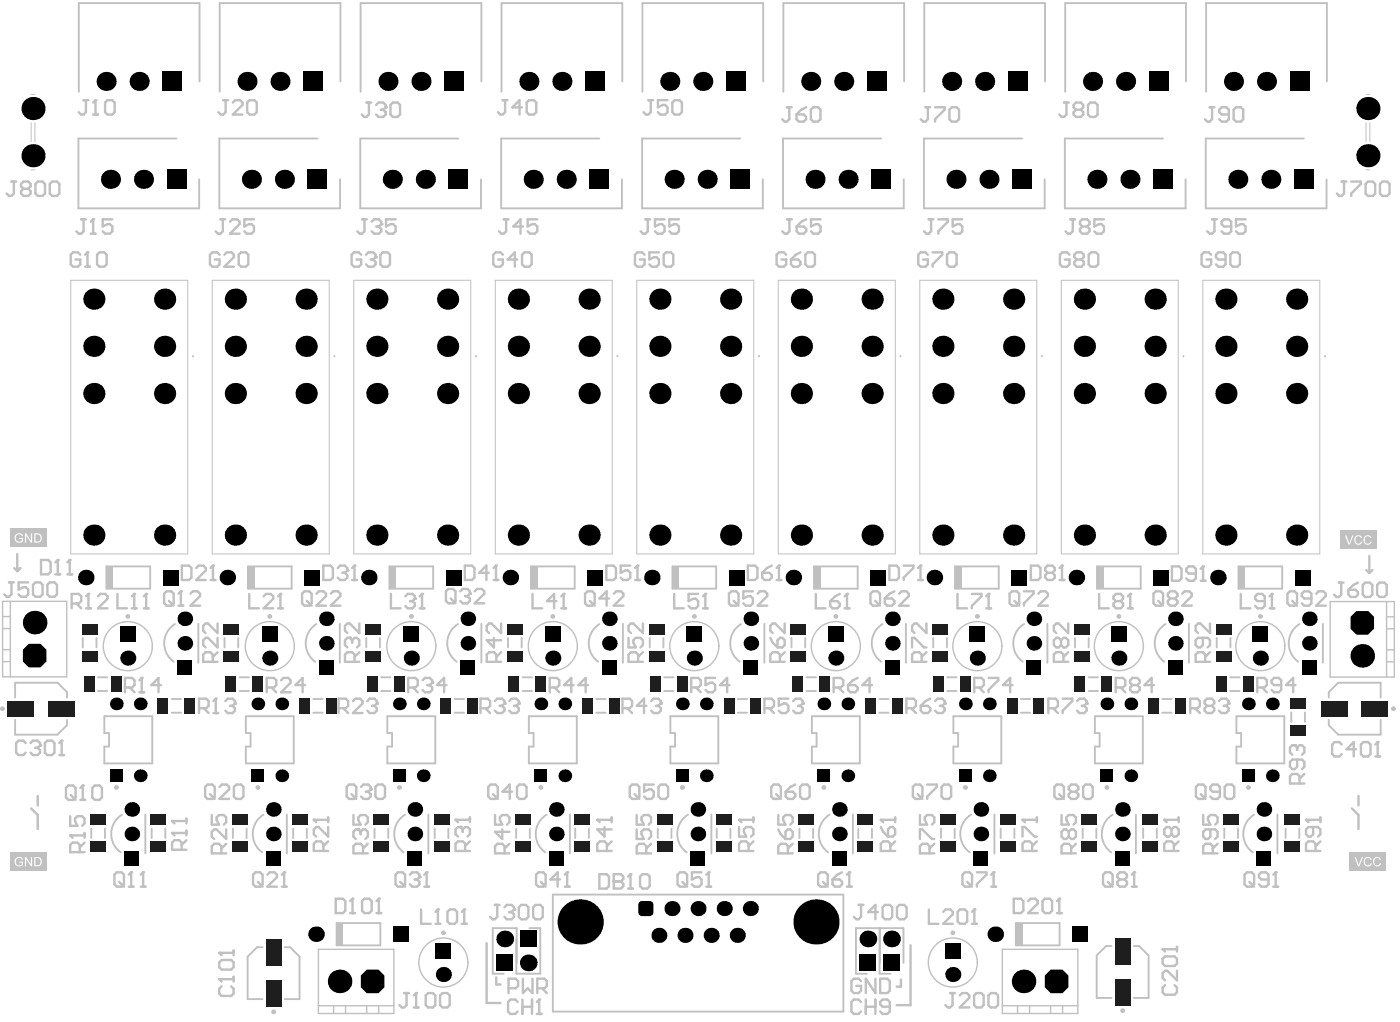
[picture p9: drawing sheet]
<svg xmlns="http://www.w3.org/2000/svg" width="494mm" height="361mm" viewBox="0 0 494 361" stroke-linecap="round" stroke-linejoin="round" font-family="sans-serif">
<g fill="none" stroke="#c0c0c0" stroke-width=".66">
<path d="M70.4 28.7v-27.6h-42.6v31.3M120.1 28.7v-27.6h-42.6v31.3M169.8 28.7v-27.6h-42.6v31.3M219.5 28.7v-27.6h-42.6v31.3M269.2 28.7v-27.6h-42.6v31.3M319 28.7v-27.6h-42.6v31.3M368.7 28.7v-27.6h-42.6v31.3M418.4 28.7v-27.6h-42.6v31.3M468.1 28.7v-27.6h-42.6v31.3M62.3 48.9h-34.6v24.6h42.6v-10.2M112 48.9h-34.6v24.6h42.6v-10.2M161.7 48.9h-34.6v24.6h42.6v-10.2"/>
<path d="M211.4 48.9h-34.6v24.6h42.6v-10.2M261.1 48.9h-34.6v24.6h42.6v-10.2M310.8 48.9h-34.6v24.6h42.6v-10.2M360.6 48.9h-34.7v24.6h42.6v-10.2M410.3 48.9h-34.6v24.6h42.6v-10.2M460 48.9h-34.6v24.6h42.6v-10.2M37.5 199.8h15.5v7.9h-15.5zM87.5 199.8h15.4v7.9h-15.4zM137.4 199.8h15.4v7.9h-15.4zM187.3 199.8h15.4v7.9h-15.4zM237.2 199.8h15.5v7.9h-15.5zM287.2 199.8h15.4v7.9h-15.4z"/>
<path d="M336.9 199.8h15.4v7.9h-15.4zM387 199.8h15.4v7.9h-15.4zM436.9 199.8h15.4v7.9h-15.4zM29.2 225.1v3.3M34 225.1v3.3M34.5 238.9h3.4M70 220.1v13.7M79.2 225.1v3.3M84 225.1v3.3M84.5 238.9h3.4M119.9 220.1v13.7M129.2 225.1v3.3"/>
<path d="M134 225.1v3.3M134.5 238.9h3.3M169.8 220.1v13.7M179.2 225.1v3.3M184 225.1v3.3M184.4 238.9h3.3M219.7 220.1v13.7M229.2 225.1v3.3M234 225.1v3.3M234.3 238.9h3.3M269.7 220.1v13.7M279.2 225.1v3.3"/>
<path d="M284.1 225.1v3.3M284.5 238.9h3.4M319.6 220.1v13.7M329.2 225.1v3.3M334.1 225.1v3.3M334.1 238.9h3.4M369.5 220.1v13.7M379.2 225.1v3.3M384.1 225.1v3.3M384.1 238.9h3.3M419.4 220.1v13.7M429.2 225.1v3.3"/>
<path d="M434 238.9h3.3M434.1 225.1v3.3M466.7 220.1v13.7M5.3 253.9v5.3h15l3.3-3.4v-1.9M5.3 246.1v-5.2h15l3.3 3.3v1.9M34.5 243.8h3.4M36.8 252.7h16.9v16.6h-16.9v-5.9h1.7v-4.8h-1.7zM60.6 246.6h3.3M60.6 251.4h3.3M84.5 243.8h3.4M86.7 252.7h16.9v16.6h-16.9v-5.9h1.7v-4.8h-1.7zM110.5 246.6h3.3"/>
<path d="M110.5 251.4h3.3M134.5 243.8h3.3M136.7 252.7h16.9v16.6h-16.9v-5.9h1.6v-4.8h-1.6zM160.4 246.6h3.3M160.4 251.4h3.3M184.4 243.8h3.3M186.6 252.7h16.9v16.6h-16.9v-5.9h1.6v-4.8h-1.6zM210.3 246.6h3.4M210.3 251.4h3.4M234.3 243.8h3.3M236.5 252.7h16.9v16.6h-16.9v-5.9h1.7v-4.8h-1.7zM260.3 246.6h3.3"/>
<path d="M260.3 251.4h3.3M284.5 243.8h3.4M286.4 252.7h16.9v16.6h-16.9v-5.9h1.7v-4.8h-1.7zM310.2 246.6h3.3M310.2 251.4h3.3M334.1 243.8h3.4M336.3 252.7h16.9v16.6h-16.9v-5.9h1.7v-4.8h-1.7zM360.1 246.6h3.3M360.1 251.4h3.3M384.1 243.8h3.3M386.3 252.7h16.9v16.6h-16.9v-5.9h1.6v-4.8h-1.6zM410 246.6h3.3"/>
<path d="M410 251.4h3.3M434 243.8h3.3M436.2 252.7h16.9v16.6h-16.9v-5.9h1.6v-4.8h-1.6zM455.5 251.3v3.4M460.4 251.3v3.4M468.8 246.1v-1.9l3.3-3.3h15v5.2M468.8 253.9v1.9l3.3 3.4h15v-5.3M32.2 292.3v3.4M37 292.3v3.4M51.3 287.3v13.8M53.5 292.3v3.4M58.3 292.3v3.4"/>
<path d="M82.2 292.3v3.4M87 292.3v3.4M101.2 287.3v13.8M103.4 292.3v3.4M108.2 292.3v3.4M132.1 292.3v3.4M136.9 292.3v3.4M151.1 287.3v13.8M153.3 292.3v3.4M158.2 292.3v3.4M182.1 292.3v3.4M186.9 292.3v3.4"/>
<path d="M201 287.3v13.8M202.9 292.3v3.4M207.8 292.3v3.4M232 292.3v3.4M236.9 292.3v3.4M251 287.3v13.8M252.8 292.3v3.4M257.7 292.3v3.4M282 292.3v3.4M286.8 292.3v3.4M300.9 287.3v13.8M302.8 292.3v3.4"/>
<path d="M307.6 292.3v3.4M332 292.3v3.4M336.8 292.3v3.4M350.8 287.3v13.8M353 292.3v3.4M357.9 292.3v3.4M381.9 292.3v3.4M386.8 292.3v3.4M400.7 287.3v13.8M403.3 292.3v3.4M408.1 292.3v3.4M431.9 292.3v3.4"/>
<path d="M436.7 292.3v3.4M450.6 287.3v13.8M453.5 292.3v3.4M458.4 292.3v3.4M195 315.6h102.5v41.3h-102.5zM92.6 334.2h-1.9l-3.3 3.3v15h5.2M100.4 334.2h1.9l3.4 3.3v15h-5.3M118.8 325.6h15.4v7.9h-15.4zM182.3 339.7v-12.3h-8.5v16.1h3.9M186.7 327.4h3.9v16.1h-8.5v-12.3M310.3 327.4v16.1h3.9M310.4 327.4v12.3"/>
<path d="M318.7 339.7v-12.3h-16.7v16.1h3.8M358.4 325.6h15.4v7.9h-15.4zM392.1 333.7h-1.9l-3.3 3.4v14.9h5.2M400 333.7h1.9l3.3 3.4v14.9h-5.2"/>
</g>
<g fill="none" stroke="#c0c0c0" stroke-width=".84">
<path d="M6.1 195.5v6M483.1 196.2v5.9M5 200.4l1.1 1.1M7.1 200.4l-1 1.1M482 201.1l1.1 1M484.1 201.1l-1 1M11 285.2l2.3 2.3M13.3 280.8v3.3M13.3 287.5v5M476.9 285.2l2.3 2.3M479.2 280.8v3.3M479.2 287.5v5"/>
<path d="M171.7 332.7v21.1h4.9M321.2 333.5v21.1h-4.9M175.1 344.8v2.5h1.5M317.8 345.6v2.5h-1.5"/>
</g>
<g fill="none" stroke="#c0c0c0" stroke-width=".35">
<path d="M11 33.3h1.3M481.9 33.3h1.3M11 43.3v6.6M11 59.9h1.3M12.3 43.3v6.6M481.9 59.9h1.3M481.9 43.3v6.6M483.2 43.3v6.6M25 98.9h41.2v96.5h-41.2zM74.9 98.9h41.2v96.5h-41.2zM124.8 98.9h41.3v96.5h-41.3zM174.7 98.9h41.3v96.5h-41.3z"/>
<path d="M224.6 98.9h41.3v96.5h-41.3zM274.6 98.9h41.2v96.5h-41.2zM324.5 98.9h41.3v96.5h-41.3zM374.4 98.9h41.3v96.5h-41.3zM424.3 98.9h41.3v96.5h-41.3z"/>
</g>
<g fill="none" stroke="#c0c0c0" stroke-width=".5">
<path d="M.9 212.1h22.6v26.7h-22.6zM.9 217.5h2.8M3.7 212.1v26.7M469.3 212.2h22.6v26.7h-22.6zM489.2 212.2v26.7M489.2 217.6h2.7M.9 233.4h2.7M.9 229.2h2.8M.9 221.7h2.8M489.2 229.3h2.7M489.2 233.5h2.7M489.2 221.8h2.7"/>
<path d="M112.3 334.9h26.6v22.6h-26.6zM353.6 334.9h26.6v22.6h-26.6zM112.3 354.8h26.6M117.7 354.8v2.7M121.9 354.8v2.7M129.4 354.8v2.7M133.6 354.8v2.7M353.6 354.8h26.6M359 354.8v2.7M363.2 354.8v2.7M370.6 354.8v2.7M374.9 354.8v2.7"/>
</g>
<g fill="#c0c0c0">
<path d="M358.4 325.6h2.2v7.9h-2.2z" fill-rule="evenodd"/>
<path d="M37.6 199.8h2.2v7.9h-2.2z" fill-rule="evenodd"/>
<path d="M118.8 325.6h2.2v7.9h-2.2z" fill-rule="evenodd"/>
<path d="M87.5 199.8h2.2v7.9h-2.2z" fill-rule="evenodd"/>
<path d="M137.4 199.8h2.2v7.9h-2.2z" fill-rule="evenodd"/>
<path d="M287.2 199.8h2.2v7.9h-2.2z" fill-rule="evenodd"/>
<path d="M237.2 199.8h2.3v7.9h-2.3z" fill-rule="evenodd"/>
<path d="M187.3 199.8h2.2v7.9h-2.2z" fill-rule="evenodd"/>
<path d="M436.9 199.8h2.2v7.9h-2.2z" fill-rule="evenodd"/>
<path d="M387 199.8h2.2v7.9h-2.2z" fill-rule="evenodd"/>
<path d="M336.9 199.8h2.2v7.9h-2.2z" fill-rule="evenodd"/>
<path d="M472.9 187.1h12.7v6.7h-12.7z" fill-rule="evenodd"/>
</g>
<g fill="#fff">
<path d="M474.5 188.9h.5l1 2.9 1-2.9h.4l-1.2 3.2h-.4z"/>
<path d="M478.1 189.2h.2a1.4 1.4 0 0 1 2.3 .5l-.5 .1a1.1 1.1 0 0 0-1.4-.4 1.1 1.1 0 0 0-.5 1.4 .99 .99 0 0 0 .9 1 .99 .99 0 0 0 1-.8l.5 .1a1.52 1.52 0 0 1-2.1 .9 1.52 1.52 0 0 1-.7-2.1z"/>
<path d="M481.5 189.2l.5-.3a1.46 1.46 0 0 1 1.9 .8l-.5 .1a1.12 1.12 0 0 0-1.5-.4 1.12 1.12 0 0 0-.4 1.5 .99 .99 0 0 0 .9 .9 .99 .99 0 0 0 1-.8l.5 .2a1.54 1.54 0 0 1-2.2 .8 1.54 1.54 0 0 1-.5-2.3z"/>
</g>
<path d="M3.6 186.4h12.7v6.7h-12.7z" fill-rule="evenodd" fill="#c0c0c0"/>
<g fill="#fff">
<path d="M5.7 188.4l1-.3a1.19 1.19 0 0 1 1.4 1l-.4 .1-.3-.6-.4-.1-.7 .1a1.31 1.31 0 0 0-.6 1.9 1.31 1.31 0 0 0 2 .3v-.6h-.9v-.5h1.3v1.3l-1.2 .4a1.71 1.71 0 0 1-1.7-1 1.71 1.71 0 0 1 .5-2z"/>
<path d="M8.8 188.1h.4l1.7 2.7v-2.7h.4v3.3h-.4l-1.7-2.5v2.5h-.4z"/>
<path d="M12.5 188.6v2.4h1.2l.6-.7a1.19 1.19 0 0 0-1-1.7zM12.1 188.1l1.5 .1a1.65 1.65 0 0 1 1.1 1.8 1.65 1.65 0 0 1-1.5 1.4h-1.1z"/>
</g>
<path d="M3.6 300.6h12.7v6.7h-12.7z" fill-rule="evenodd" fill="#c0c0c0"/>
<g fill="#fff">
<path d="M5.9 302.5h1.7l.5 .8-.4 .1-.5-.7h-.7a1.29 1.29 0 0 0-.8 1.9 1.29 1.29 0 0 0 2 .3v-.6h-.9v-.3h1.3v1.2l-1.4 .5a1.74 1.74 0 0 1-1.6-1.4 1.74 1.74 0 0 1 .8-1.8z"/>
<path d="M8.8 302.4h.4l1.7 2.5v-2.5h.4v3.2h-.4l-1.7-2.5v2.5h-.4z"/>
<path d="M12.5 302.7v2.6h.9a1.31 1.31 0 0 0 .9-1.4 1.31 1.31 0 0 0-1-1.2zM12.1 302.4h1.7l.7 .6 .2 1.5-.4 .8-.5 .3h-1.7z"/>
</g>
<path d="M476.2 300.6h12.7v6.7h-12.7z" fill-rule="evenodd" fill="#c0c0c0"/>
<g fill="#fff">
<path d="M477.9 302.4h.4l1 2.9 1.1-2.9h.4l-1.2 3.2h-.6z"/>
<path d="M481.7 302.5l1.5-.1 .7 .7-.5 .2a1.02 1.02 0 0 0-1.1-.6 1.02 1.02 0 0 0-.8 1v.4a1.04 1.04 0 0 0 .8 1.1 1.04 1.04 0 0 0 1.2-.7l.5 .2-.6 .7-1.1 .3-.8-.4-.3-.9a1.64 1.64 0 0 1 .5-1.9z"/>
<path d="M485 302.5l1.1-.2 .6 .2 .5 .6-.5 .2a1.02 1.02 0 0 0-1.1-.6 1.02 1.02 0 0 0-.8 1v.3a1.05 1.05 0 0 0 .8 1.2 1.05 1.05 0 0 0 1.2-.7l.4 .1-.2 .6-1.1 .5a1.77 1.77 0 0 1-1.5-1.3 1.77 1.77 0 0 1 .6-1.9z"/>
</g>
<path d="M182.6 353.5l-.8-.9h-1.7l-.9 .9v3.3l.9 .9h1.7l.8-.9M184.3 355.2h3.4M184.3 352.6v5.1M187.7 352.6v5.1M189.4 357.7h1.7M190.2 352.6v5.1M303.8 353.5l-.9-.9h-1.7l-.8 .9v3.3l.8 .9h1.7l.9-.9M305.4 352.6v5.1M305.4 355.2h3.4M308.8 352.6v5.1M313.9 355.2h-2.5l-.9-.9v-.8l.9-.9h1.6l.9 .9v3.3l-.9 .9h-1.6l-.9-.9" fill="none" stroke="#c0c0c0" stroke-width=".84"/>
<circle cx="190.2" cy="352.6" r=".42" fill="#c0c0c0"/>
<g fill="none" stroke="#c0c0c0" stroke-width=".84">
<path d="M4 64.1h1.7M4.9 64.1v4.2l-.9 .8h-.8l-.8-.8M8.3 66.6l-.9-.9v-.8l.9-.8h1.7l.8 .8v.8l-.8 .9M8.3 66.6l-.9 .8v.9l.9 .8h1.7l.8-.8v-.9l-.8-.8M8.3 66.6h1.7M13.3 64.1h1.7l.9 .8v3.4l-.9 .8h-1.7l-.8-.8v-3.4zM18.4 64.1h1.7l.8 .8v3.4l-.8 .8h-1.7l-.8-.8v-3.4zM127.7 77.4h1.7M128.6 77.4v4.2l-.9 .8h-.8l-.9-.8M131.1 78.2l.9-.8h1.7l.8 .8v.9M177.7 77.4h1.7M178.6 77.4v4.2l-.9 .8h-.8l-.9-.8"/>
<path d="M184.5 79.9h-3.4l2.5-2.5v5M189.5 77.4h-3.3v2.5l1.6-.8h.9l.8 .8v1.7l-.8 .8h-1.7l-.8-.8M227.7 77.4h1.7M228.5 77.4v4.2l-.8 .8h-.9l-.8-.8M234.4 77.4h-3.3v2.5l1.7-.8h.8l.8 .8v1.7l-.8 .8h-1.7l-.8-.8M239.5 77.4h-3.4v2.5l1.7-.8h.9l.8 .8v1.7l-.8 .8h-1.7l-.9-.8M277.7 77.4h1.6M278.5 77.4v4.2l-.8 .8h-.9l-.8-.8M281 79.9h2.6l.8 .9v.8l-.8 .8h-1.7l-.9-.8zM284.4 77.4l-1.7 .8-1.7 1.7M289.5 77.4h-3.4v2.5l1.7-.8h.8l.9 .8v1.7l-.9 .8h-1.6l-.9-.8M327.6 77.4h1.7"/>
<path d="M328.5 77.4v4.2l-.9 .8h-.8l-.9-.8M331 77.4h3.4v.8l-3.4 3.4v.8M339.5 77.4h-3.4v2.5l1.7-.8h.8l.9 .8v1.7l-.9 .8h-1.7l-.8-.8M377.6 77.4h1.7M378.4 77.4v4.2l-.8 .8h-.8l-.9-.8M381.8 79.9l-.8-.8v-.9l.8-.8h1.7l.9 .8v.9l-.9 .8M381.8 79.9l-.8 .9v.8l.8 .8h1.7l.9-.8v-.8l-.9-.9M381.8 79.9h1.7M389.4 77.4h-3.3v2.5l1.6-.8h.9l.8 .8v1.7l-.8 .8h-1.7l-.8-.8M427.6 77.4h1.7M428.4 77.4v4.2l-.8 .8h-.9l-.8-.8M434.3 79.9h-2.5l-.8-.8v-.9l.8-.8h1.7l.8 .8v3.4l-.8 .8h-1.7l-.8-.8"/>
<path d="M439.4 77.4h-3.4v2.5l1.7-.8h.9l.8 .8v1.7l-.8 .8h-1.7l-.9-.8M473.3 64.1h1.7M474.1 64.1v4.2l-.8 .8h-.8l-.9-.8M476.7 64.1h3.4v.8l-3.4 3.4v.8M482.6 64.1h1.7l.8 .8v3.4l-.8 .8h-1.7l-.9-.8v-3.4zM487.7 64.1h1.7l.8 .8v3.4l-.8 .8h-1.7l-.9-.8v-3.4zM179.4 348.6h2.5l.9-.8v-1.7l-.9-.8h-2.5v5M184.5 345.3v5l1.7-1.7 1.6 1.7v-5M189.5 348.6h2.6l.8-.8v-1.7l-.8-.8h-2.6v5M190.2 352.6l-.8 .9M191.2 348.6l1.7 1.7M303.8 346.1l-.9-.8h-1.7l-.8 .8v3.4l.8 .8h1.7l.9-.8v-1.7h-1.7"/>
<path d="M308.8 345.3v5l-3.4-5v5M310.5 345.3h2.5l.9 .8v3.4l-.9 .8h-2.5z"/>
</g>
<circle cx="134.5" cy="79.1" r=".42" fill="#c0c0c0"/>
<path d="M28.6 77.4h1.7M29.5 77.4v4.2l-.9 .8h-.8l-.9-.8M32.9 77.4v5M77.8 77.4h1.7M78.6 77.4v4.2l-.8 .8h-.9l-.8-.8M81.1 78.2l.9-.8h1.7l.8 .8v.9l-3.4 3.3h3.4M89.6 77.4h-3.4v2.5l1.7-.8h.8l.9 .8v1.7l-.9 .8h-1.6l-.9-.8M132.8 79.9h.9M133.7 79.9l.8 .9v.8l-.8 .8h-1.7l-.9-.8M134.5 79.1l-.8 .8M139.6 77.4h-3.4v2.5l1.7-.8h.8l.9 .8v1.7l-.9 .8h-1.7l-.8-.8M32 82.4h1.7" fill="none" stroke="#c0c0c0" stroke-width=".84"/>
<circle cx="32.9" cy="77.4" r=".42" fill="#c0c0c0"/>
<g fill="none" stroke="#c0c0c0" stroke-width=".84">
<path d="M129.3 36.2h1.7M130.1 36.2v4.2l-.8 .8h-.8l-.9-.8M132.7 37l.8-.8h1.7l.9 .8v.9M177.3 35.3h1.7M178.2 35.3v4.3l-.9 .8h-.8l-.8-.8M184.1 37.9h-3.4l2.6-2.6v5.1M185.8 36.2l.8-.9h1.7l.9 .9v3.4l-.9 .8h-1.7l-.8-.8zM228.7 35.3h1.7M229.6 35.3v4.3l-.9 .8h-.8l-.9-.8M235.5 35.3h-3.4v2.6l1.7-.9h.8l.9 .9v1.7l-.9 .8h-1.6l-.9-.8M238 35.3h1.7l.9 .9v3.4l-.9 .8h-1.7l-.8-.8v-3.4zM277.6 37.8h1.7"/>
<path d="M278.5 37.8v4.3l-.9 .8h-.8l-.9-.8M284.4 37.8l-1.7 .9-1.7 1.7M286.9 37.8h1.7l.8 .9v3.4l-.8 .8h-1.7l-.8-.8v-3.4zM326.5 37.8h1.7M327.3 37.8v4.3l-.8 .8h-.9l-.8-.8M329.9 37.8h3.3v.9l-3.3 3.4v.8M335.8 37.8h1.7l.8 .9v3.4l-.8 .8h-1.7l-.9-.8v-3.4zM375.4 36.2h1.7M376.2 36.2v4.2l-.8 .8h-.9l-.8-.8M379.6 38.7l-.9-.8v-.9l.9-.8h1.7l.8 .8v.9l-.8 .8M379.6 38.7l-.9 .9v.8l.9 .8h1.7l.8-.8v-.8l-.8-.9M379.6 38.7h1.7"/>
<path d="M384.7 36.2h1.7l.8 .8v3.4l-.8 .8h-1.7l-.9-.8v-3.4zM426.7 37.8h1.7M427.6 37.8v4.3l-.9 .8h-.8l-.8-.8M436 37.8h1.7l.9 .9v3.4l-.9 .8h-1.7l-.8-.8v-3.4zM281 40.4h2.5l.9 .8v.9l-.9 .8h-1.7l-.8-.8zM433.5 40.4h-2.5l-.9-.9v-.8l.9-.9h1.7l.8 .9v3.4l-.8 .8h-1.7l-.9-.8M32.9 77.4l-.9 .8M39.6 77.4h-3.4v2.5l1.7-.8h.9l.8 .8v1.7l-.8 .8h-1.7l-.9-.8"/>
</g>
<circle cx="136.1" cy="37.9" r=".42" fill="#c0c0c0"/>
<path d="M29.5 35.3h1.7M30.3 35.3v4.3l-.8 .8h-.9l-.8-.8M33.7 35.3v5.1M78.8 35.3h1.6M79.6 35.3v4.3l-.8 .8h-.9l-.8-.8M82.1 36.2l.9-.9h1.7l.8 .9v.8l-3.4 3.4h3.4M87.2 36.2l.9-.9h1.6l.9 .9v3.4l-.9 .8h-1.6l-.9-.8zM134.4 38.7h.8M135.2 38.7l.9 .9v.8l-.9 .8h-1.7l-.8-.8M136.1 37.9l-.9 .8M138.6 36.2h1.7l.8 .8v3.4l-.8 .8h-1.7l-.8-.8v-3.4zM32.8 40.4h1.7" fill="none" stroke="#c0c0c0" stroke-width=".84"/>
<circle cx="33.7" cy="35.3" r=".42" fill="#c0c0c0"/>
<path d="M33.7 35.3l-.9 .9M37.1 36.2l.8-.9h1.7l.9 .9v3.4l-.9 .8h-1.7l-.8-.8zM327.7 320.8v5.1h3.4M332.8 321.7l.8-.9h1.7l.8 .9v.8l-3.3 3.4h3.3M338.7 320.8h1.7l.8 .9v3.4l-.8 .8h-1.7l-.9-.8v-3.4zM342.9 325.9h1.7M343.7 320.8v5.1" fill="none" stroke="#c0c0c0" stroke-width=".84"/>
<circle cx="343.7" cy="320.8" r=".42" fill="#c0c0c0"/>
<g fill="none" stroke="#c0c0c0" stroke-width=".84">
<path d="M3.2 205.4h1.7M4 205.4v4.3l-.8 .8h-.9l-.8-.8M9.9 205.4h-3.3v2.6l1.7-.9h.8l.8 .9v1.7l-.8 .8h-1.7l-.8-.8M11.6 206.3l.9-.9h1.7l.8 .9v3.4l-.8 .8h-1.7l-.9-.8zM16.7 206.3l.9-.9h1.6l.9 .9v3.4l-.9 .8h-1.6l-.9-.8zM472.3 205.5h1.7M473.1 205.5v4.3l-.8 .8h-.8l-.9-.8M475.7 208.1h2.5l.9 .8v.9l-.9 .8h-1.7l-.8-.8zM479.1 205.5l-1.7 .9-1.7 1.7M481.6 205.5h1.7l.8 .9v3.4l-.8 .8h-1.7l-.8-.8v-3.4zM486.7 205.5h1.7l.8 .9v3.4l-.8 .8h-1.7l-.9-.8v-3.4zM357.6 317.1h2.6l.8 .8v3.4l-.8 .8h-2.6z"/>
<path d="M362.7 317.9l.9-.8h1.6l.9 .8v.8l-3.4 3.4h3.4M368.6 317.1h1.7l.9 .8v3.4l-.9 .8h-1.7l-.8-.8v-3.4zM373.7 317.1v5M343.7 320.8l-.8 .9M372.8 322.1h1.7M335.2 350.3h1.7M336 350.3v4.3l-.8 .8h-.9l-.8-.8M338.6 351.2l.8-.9h1.7l.8 .9v.8l-3.3 3.4h3.3M344.5 350.3h1.7l.8 .9v3.4l-.8 .8h-1.7l-.9-.8v-3.4zM349.6 350.3h1.6l.9 .9v3.4l-.9 .8h-1.6l-.9-.8v-3.4z"/>
</g>
<circle cx="373.7" cy="317.1" r=".42" fill="#c0c0c0"/>
<path d="M473.3 262.6l-.8-.8h-1.7l-.8 .8v3.4l.8 .9h1.7l.8-.9M478.4 264.3h-3.4l2.6-2.5v5.1M480.1 262.6l.8-.8h1.7l.9 .8v3.4l-.9 .9h-1.7l-.8-.9zM485.2 266.9h1.7M486 261.8v5.1M373.7 317.1l-.9 .8" fill="none" stroke="#c0c0c0" stroke-width=".84"/>
<circle cx="486" cy="261.8" r=".42" fill="#c0c0c0"/>
<path d="M486 261.8l-.8 .8M410.1 334.9h5.1M411 337.4h3.4l.8 .8v1.7l-.8 .9h-3.4l-.9-.9v-1.7zM415.2 334v1.7M411 347.5l-.9 .9v1.7l.9 .8h3.4l.8-.8v-1.7l-.8-.9M415.2 342.5v3.3l-3.4-3.3h-.8l-.9 .8v1.7l.9 .8" fill="none" stroke="#c0c0c0" stroke-width=".84"/>
<circle cx="410.1" cy="334.9" r=".42" fill="#c0c0c0"/>
<path d="M410.1 334.9l.9 .8M142.6 350.3h1.7M143.4 350.3v4.3l-.8 .8h-.9l-.8-.8M146 355.4h1.7M146.8 350.3v5.1" fill="none" stroke="#c0c0c0" stroke-width=".84"/>
<circle cx="146.8" cy="350.3" r=".42" fill="#c0c0c0"/>
<path d="M369.8 249.9h2.6l.8-.9v-1.7l-.8-.8h-2.6v5M371.5 249.9l1.7 1.6M374.9 246.5h3.4v.8l-3.4 3.4v.8M380 247.3l.8-.8h1.7l.8 .8v.9M146.8 350.3l-.8 .9M151 350.3h1.7l.9 .9v3.4l-.9 .8h-1.7l-.8-.8v-3.4zM156.1 350.3h1.7l.8 .9v3.4l-.8 .8h-1.7l-.8-.8v-3.4z" fill="none" stroke="#c0c0c0" stroke-width=".84"/>
<circle cx="383.3" cy="248.2" r=".42" fill="#c0c0c0"/>
<path d="M381.7 249h.8M382.5 249l.8 .9v.8l-.8 .8h-1.7l-.8-.8M383.3 248.2l-.8 .8M419.9 249.9h2.5l.9-.9v-1.7l-.9-.8h-2.5v5M421.6 249.9l1.7 1.6M425.8 249h1.7M425.8 249l-.8 .9v.8l.8 .8h1.7l.8-.8v-.8l-.8-.9M425.8 249l-.8-.8v-.9l.8-.8h1.7l.8 .8v.9l-.8 .8M430 247.3l.9-.8h1.7l.8 .8v.9" fill="none" stroke="#c0c0c0" stroke-width=".84"/>
<circle cx="433.4" cy="248.2" r=".42" fill="#c0c0c0"/>
<path d="M431.7 249h.9M432.6 249l.8 .9v.8l-.8 .8h-1.7l-.9-.8M433.4 248.2l-.8 .8M456.8 262.9h-.9l-.8 .8v1.7l.8 .9M457.6 268v2.5l-.8 .8h-.9l-.8-.8v-1.7l.8-.8h3.4l.8 .8v1.7l-.8 .8M458.5 276.4v-2.5l-.9-.9h-1.7l-.8 .9v2.5h5M460.1 273l-1.6 1.7" fill="none" stroke="#c0c0c0" stroke-width=".84"/>
<circle cx="456.8" cy="262.9" r=".42" fill="#c0c0c0"/>
<g fill="none" stroke="#c0c0c0" stroke-width=".84">
<path d="M326.8 219.9v3.4l-3.3-3.4h-.9l-.8 .9v1.7l.8 .8M376.8 219.9v3.4l-3.3-3.4h-.9l-.8 .9v1.7l.8 .8M426.9 219.9v3.4l-3.4-3.4h-.9l-.8 .9v1.7l.8 .8M321.8 228.4v-3.4h.8l3.4 3.4h.8M325.1 233.5v-2.6l-.8-.8h-1.7l-.8 .8v2.6h5M326.8 230.1l-1.7 1.7M348.8 239.2h3.3v.8l-3.3 3.4v.8M374.3 225.9l-.8-.9h-.9l-.8 .9v1.7l.8 .8h.9l.8-.8M374.3 225.9l.9-.9h.8l.8 .9v1.7l-.8 .8h-.8l-.9-.8M374.3 225.9v1.7M375.2 233.5v-2.6l-.9-.8h-1.7l-.8 .8v2.6h5M376.8 230.1l-1.6 1.7"/>
<path d="M424.3 225v2.6l-.8 .8h-.9l-.8-.8v-1.7l.8-.9h3.4l.9 .9v1.7l-.9 .8M425.2 233.5v-2.6l-.9-.8h-1.7l-.8 .8v2.6h5.1M426.9 230.1l-1.7 1.7M319.7 249.9h2.6l.8-.9v-1.7l-.8-.8h-2.6v5M321.4 249.9l1.7 1.6M324.8 249h2.5l.9 .9v.8l-.9 .8h-1.6l-.9-.8zM328.2 246.5l-1.7 .8-1.7 1.7M329.9 247.3l.8-.8h1.7l.9 .8v.9M343.7 242.5h2.5l.9-.8v-1.7l-.9-.8h-2.5v5M345.4 242.5l1.7 1.7M357.2 241.7h-3.4l2.6-2.5v5M393.6 242.5h2.5l.9-.8v-1.7l-.9-.8h-2.5v5"/>
<path d="M395.3 242.5l1.7 1.7M399.5 241.7l-.8-.9v-.8l.8-.8h1.7l.9 .8v.8l-.9 .9M399.5 241.7h1.7M399.5 241.7l-.8 .8v.9l.8 .8h1.7l.9-.8v-.9l-.9-.8M407.1 241.7h-3.4l2.6-2.5v5M443.5 242.5h2.6l.8-.8v-1.7l-.8-.8h-2.6v5M445.2 242.5l1.7 1.7M452 241.7h-2.6l-.8-.9v-.8l.8-.8h1.7l.9 .8v3.4l-.9 .8h-1.7l-.8-.8M457 241.7h-3.3l2.5-2.5v5M456.8 262.9l.8 .8M457.6 263.7v.9M457.6 263.7l.9-.8h.8l.8 .8v1.7l-.8 .9"/>
</g>
<circle cx="333.3" cy="248.2" r=".42" fill="#c0c0c0"/>
<path d="M269.7 249.9h2.5l.8-.9v-1.7l-.8-.8h-2.5v5M271.4 249.9l1.6 1.6M278.1 246.5h-3.4v2.5l1.7-.8h.9l.8 .8v1.7l-.8 .8h-1.7l-.9-.8M279.8 247.3l.9-.8h1.6l.9 .8v.9M331.6 249h.8M332.4 249l.9 .9v.8l-.9 .8h-1.7l-.8-.8M333.3 248.2l-.9 .8" fill="none" stroke="#c0c0c0" stroke-width=".84"/>
<circle cx="283.2" cy="248.2" r=".42" fill="#c0c0c0"/>
<path d="M219.6 249.9h2.5l.9-.9v-1.7l-.9-.8h-2.5v5M221.3 249.9l1.7 1.6M228 249h-3.3l2.5-2.5v5M229.7 247.3l.9-.8h1.7l.8 .8v.9M281.5 249h.8M282.3 249l.9 .9v.8l-.9 .8h-1.6l-.9-.8M283.2 248.2l-.9 .8" fill="none" stroke="#c0c0c0" stroke-width=".84"/>
<circle cx="233.1" cy="248.2" r=".42" fill="#c0c0c0"/>
<g fill="none" stroke="#c0c0c0" stroke-width=".84">
<path d="M176.8 219.9v3.4l-3.4-3.4h-.8l-.9 .9v1.7l.9 .8M226.8 219.9v3.4l-3.4-3.4h-.8l-.9 .9v1.7l.9 .8M276.8 219.9v3.4l-3.4-3.4h-.8l-.9 .9v1.7l.9 .8M174.2 225v3.4l-2.5-2.5h5.1M175.1 233.5v-2.6l-.9-.8h-1.6l-.9 .8v2.6h5.1M176.8 230.1l-1.7 1.7M221.7 225v3.4h2.6l-.9-1.7v-.8l.9-.9h1.7l.8 .9v1.7l-.8 .8M225.1 233.5v-2.6l-.8-.8h-1.7l-.9 .8v2.6h5.1M226.8 230.1l-1.7 1.7M252.3 239.2h-3.4v2.5l1.7-.9h.8l.9 .9v1.7l-.9 .8h-1.6l-.9-.8M271.7 225l.9 1.7 1.7 1.7M275.1 233.5v-2.6l-.8-.8h-1.7l-.9 .8v2.6h5.1"/>
<path d="M275.1 225h.9l.8 .9v1.7l-.8 .8h-1.7v-2.5zM276.8 230.1l-1.7 1.7M302.5 239.2l-1.6 .8-1.7 1.7M169.5 249.9h2.6l.8-.9v-1.7l-.8-.8h-2.6v5M171.2 249.9l1.7 1.6M174.6 247.3l.8-.8h1.7l.9 .8v.9M193.9 242.5h2.6l.8-.8v-1.7l-.8-.8h-2.6v5M195.6 242.5l1.7 1.7M202.4 241.7h-3.4l2.5-2.5v5M207.4 241.7h-3.3l2.5-2.5v5M231.4 249h.9M232.3 249l.8 .9v.8l-.8 .8h-1.7l-.9-.8"/>
<path d="M233.1 248.2l-.8 .8M243.8 242.5h2.6l.8-.8v-1.7l-.8-.8h-2.6v5M245.5 242.5l1.7 1.7M257.4 241.7h-3.4l2.5-2.5v5M294.1 242.5h2.5l.9-.8v-1.7l-.9-.8h-2.5v5M295.8 242.5l1.7 1.7M299.2 241.7h2.5l.8 .8v.9l-.8 .8h-1.7l-.8-.8zM307.6 241.7h-3.4l2.6-2.5v5"/>
</g>
<circle cx="178" cy="248.2" r=".42" fill="#c0c0c0"/>
<path d="M176.3 249h.8M177.1 249l.9 .9v.8l-.9 .8h-1.7l-.8-.8M178 248.2l-.9 .8M179.7 247.3l.8-.8h1.7l.8 .8v.9" fill="none" stroke="#c0c0c0" stroke-width=".84"/>
<circle cx="183" cy="248.2" r=".42" fill="#c0c0c0"/>
<path d="M70.2 249.9h2.5l.9-.9v-1.7l-.9-.8h-2.5v5M71.9 249.9l1.7 1.6M75.3 251.5h1.7M76.1 246.5v5M181.3 249h.9M182.2 249l.8 .9v.8l-.8 .8h-1.7l-.8-.8M183 248.2l-.8 .8" fill="none" stroke="#c0c0c0" stroke-width=".84"/>
<circle cx="76.1" cy="246.5" r=".42" fill="#c0c0c0"/>
<path d="M76.1 246.5l-.8 .8M79.5 247.3l.8-.8h1.7l.9 .8v.9" fill="none" stroke="#c0c0c0" stroke-width=".84"/>
<circle cx="82.9" cy="248.2" r=".42" fill="#c0c0c0"/>
<path d="M81.2 249h.8M82 249l.9 .9v.8l-.9 .8h-1.7l-.8-.8M82.9 248.2l-.9 .8M119.4 249.9h2.6l.8-.9v-1.7l-.8-.8h-2.6v5M121.1 249.9l1.7 1.6M124.5 247.3l.9-.8h1.6l.9 .8v.9l-3.4 3.3h3.4M129.6 247.3l.8-.8h1.7l.9 .8v.9" fill="none" stroke="#c0c0c0" stroke-width=".84"/>
<circle cx="133" cy="248.2" r=".42" fill="#c0c0c0"/>
<path d="M123.4 225h-.9l-.8 .9v1.7l.8 .8M125.1 233.5v-2.6l-.9-.8h-1.7l-.8 .8v2.6h5.1M126.8 230.1l-1.7 1.7M131.3 249h.8M132.1 249l.9 .9v.8l-.9 .8h-1.7l-.8-.8M133 248.2l-.9 .8" fill="none" stroke="#c0c0c0" stroke-width=".84"/>
<circle cx="123.4" cy="225" r=".42" fill="#c0c0c0"/>
<path d="M25.3 212.9h2.5l.9-.8v-1.7l-.9-.9h-2.5v5.1M27 212.9l1.7 1.7M30.3 214.6h1.7M31.2 209.5v5.1M126.8 219.9v3.4l-3.4-3.4h-.9l-.8 .9v1.7l.8 .8M123.4 225l.8 .9M124.2 225.9v.8M124.2 225.9l.9-.9h.8l.9 .9v1.7l-.9 .8" fill="none" stroke="#c0c0c0" stroke-width=".84"/>
<circle cx="31.2" cy="209.5" r=".42" fill="#c0c0c0"/>
<path d="M31.2 209.5l-.9 .9M34.6 210.4l.8-.9h1.7l.9 .9v.8l-3.4 3.4h3.4M76.8 219.9v3.4l-3.4-3.4h-.9l-.8 .9v1.7l.8 .8M75.1 233.5v-2.6l-.9-.8h-1.7l-.8 .8v2.6h5.1M76.8 225v3.4l-3.4-3.4h-.9l-.8 .9v1.7l.8 .8M76.8 230.1l-1.7 1.7M144 242.5h2.5l.9-.8v-1.7l-.9-.8h-2.5v5M145.7 242.5l1.7 1.7M149.1 240l.8-.8h1.7l.9 .8v.8" fill="none" stroke="#c0c0c0" stroke-width=".84"/>
<circle cx="152.5" cy="240.8" r=".42" fill="#c0c0c0"/>
<path d="M50 239.2v5M44.1 242.5h2.5l.9-.8v-1.7l-.9-.8h-2.5v5M45.8 242.5l1.7 1.7M49.2 244.2h1.6M150.8 241.7h.8M151.6 241.7l.9 .8v.9l-.9 .8h-1.7l-.8-.8M152.5 240.8l-.9 .9M157.5 241.7h-3.4l2.6-2.5v5" fill="none" stroke="#c0c0c0" stroke-width=".84"/>
<circle cx="50" cy="239.2" r=".42" fill="#c0c0c0"/>
<g fill="none" stroke="#c0c0c0" stroke-width=".84">
<path d="M50 239.2l-.8 .8M56.8 241.7h-3.4l2.5-2.5v5M94.1 242.5h2.5l.9-.8v-1.7l-.9-.8h-2.5v5M95.8 242.5l1.7 1.7M99.2 240l.8-.8h1.7l.8 .8v.8l-3.3 3.4h3.3M107.6 241.7h-3.4l2.6-2.5v5M324.5 296v-3.4h.9l3.4 3.4h.8M324.5 287.5v3.4h2.6l-.9-1.7v-.8l.9-.9h1.7l.8 .9v1.7l-.8 .8M329.6 297.7l-1.7 1.7M374.5 287.5v3.4h2.5l-.8-1.7v-.8l.8-.9h1.7l.9 .9v1.7l-.9 .8M377 293.4l-.8-.8h-.9l-.8 .8v1.7l.8 .9h.9l.8-.9M377 293.4l.9-.8h.8l.9 .8v1.7l-.9 .9h-.8l-.9-.9"/>
<path d="M377 293.4v1.7M379.6 297.7l-1.7 1.7M424.5 287.5v3.4h2.5l-.9-1.7v-.8l.9-.9h1.7l.8 .9v1.7l-.8 .8M427 292.6v2.5l-.9 .9h-.8l-.8-.9v-1.7l.8-.8h3.4l.8 .8v1.7l-.8 .9M429.5 297.7l-1.7 1.7M460.7 289.2h5.1M463.3 291.8v2.5l-.9 .8h-.8l-.9-.8v-1.7l.9-.8h3.4l.8 .8v1.7l-.8 .8M465.8 296.8l-1.7 1.7M465.8 288.4v1.7M327.9 301v-2.5l-.8-.8h-1.7l-.9 .8v2.5h5.1M377.9 301v-2.5l-.9-.8h-1.7l-.8 .8v2.5h5.1M427.8 301v-2.5l-.8-.8h-1.7l-.8 .8v2.5h5"/>
<path d="M464.1 300.2v-2.5l-.8-.9h-1.7l-.9 .9v2.5h5.1"/>
</g>
<circle cx="460.7" cy="289.2" r=".42" fill="#c0c0c0"/>
<path d="M410.7 289.2h5.1M413.3 292.6l-.9-.8h-.8l-.9 .8v1.7l.9 .8h.8l.9-.8M413.3 292.6l.8-.8h.9l.8 .8v1.7l-.8 .8h-.9l-.8-.8M413.3 292.6v1.7M415.8 296.8l-1.7 1.7M415.8 288.4v1.7M460.7 289.2l.9 .9M414.1 300.2v-2.5l-.8-.9h-1.7l-.9 .9v2.5h5.1" fill="none" stroke="#c0c0c0" stroke-width=".84"/>
<circle cx="410.7" cy="289.2" r=".42" fill="#c0c0c0"/>
<path d="M360.7 295.1v-3.3h.9l3.3 3.3h.9M360.7 289.2h5.1M365.8 296.8l-1.7 1.7M365.8 288.4v1.7M410.7 289.2l.9 .9M364.1 300.2v-2.5l-.8-.9h-1.7l-.9 .9v2.5h5.1" fill="none" stroke="#c0c0c0" stroke-width=".84"/>
<circle cx="360.7" cy="289.2" r=".42" fill="#c0c0c0"/>
<g fill="none" stroke="#c0c0c0" stroke-width=".84">
<path d="M174.6 287.5v3.4h2.6l-.9-1.7v-.8l.9-.9h1.7l.8 .9v1.7l-.8 .8M177.2 292.6v3.4l-2.6-2.6h5.1M179.7 297.7l-1.7 1.7M224.6 292.6v3.4h2.5l-.8-1.7v-.9l.8-.8h1.7l.9 .8v1.7l-.9 .9M224.6 287.5v3.4h2.5l-.8-1.7v-.8l.8-.9h1.7l.9 .9v1.7l-.9 .8M229.7 297.7l-1.7 1.7M274.6 287.5v3.4h2.5l-.8-1.7v-.8l.8-.9h1.7l.8 .9v1.7l-.8 .8M274.6 292.6l.8 1.7 1.7 1.7M277.9 292.6h.9l.8 .8v1.7l-.8 .9h-1.7v-2.6zM279.6 297.7l-1.7 1.7M310.7 291.8l.9 1.6 1.7 1.7M310.7 289.2h5.1"/>
<path d="M314.1 291.8h.8l.9 .8v1.7l-.9 .8h-1.6v-2.5zM315.8 296.8l-1.7 1.7M315.8 288.4v1.7M360.7 289.2l.9 .9M178 301v-2.5l-.8-.8h-1.7l-.9 .8v2.5h5.1M228 301v-2.5l-.9-.8h-1.7l-.8 .8v2.5h5.1M277.9 301v-2.5l-.8-.8h-1.7l-.8 .8v2.5h5M314.1 300.2v-2.5l-.8-.9h-1.7l-.9 .9v2.5h5.1"/>
</g>
<circle cx="310.7" cy="289.2" r=".42" fill="#c0c0c0"/>
<path d="M260.7 291.8v3.3h2.5l-.8-1.7v-.8l.8-.8h1.7l.9 .8v1.7l-.9 .8M260.7 289.2h5.1M265.8 296.8l-1.7 1.7M265.8 288.4v1.7M310.7 289.2l.9 .9M264.1 300.2v-2.5l-.9-.9h-1.6l-.9 .9v2.5h5.1" fill="none" stroke="#c0c0c0" stroke-width=".84"/>
<circle cx="260.7" cy="289.2" r=".42" fill="#c0c0c0"/>
<path d="M210.7 289.2h5.1M213.2 291.8v3.3l-2.5-2.5h5.1M215.8 296.8l-1.7 1.7M215.8 288.4v1.7M260.7 289.2l.9 .9M214.1 300.2v-2.5l-.9-.9h-1.6l-.9 .9v2.5h5.1" fill="none" stroke="#c0c0c0" stroke-width=".84"/>
<circle cx="210.7" cy="289.2" r=".42" fill="#c0c0c0"/>
<path d="M126.4 292.6h-.9l-.8 .8v1.7l.8 .9M129.8 297.7l-1.7 1.7M210.7 289.2l.9 .9M128.1 301v-2.5l-.9-.8h-1.7l-.8 .8v2.5h5.1" fill="none" stroke="#c0c0c0" stroke-width=".84"/>
<circle cx="126.4" cy="292.6" r=".42" fill="#c0c0c0"/>
<path d="M74.7 287.5v3.4h2.6l-.9-1.7v-.8l.9-.9h1.6l.9 .9v1.7l-.9 .8M79.8 292.6v3.4l-3.4-3.4h-.8l-.9 .8v1.7l.9 .9M79.8 297.7l-1.7 1.7M124.7 287.5v3.4h2.5l-.8-1.7v-.8l.8-.9h1.7l.9 .9v1.7l-.9 .8M126.4 292.6l.8 .8M127.2 293.4v.9M127.2 293.4l.9-.8h.8l.9 .8v1.7l-.9 .9M162.4 291.8h-.8l-.9 .8v1.7l.9 .8M165.8 296.8l-1.7 1.7M78.1 301v-2.5l-.8-.8h-1.7l-.9 .8v2.5h5.1M164.1 300.2v-2.5l-.9-.9h-1.6l-.9 .9v2.5h5.1" fill="none" stroke="#c0c0c0" stroke-width=".84"/>
<circle cx="162.4" cy="291.8" r=".42" fill="#c0c0c0"/>
<path d="M160.7 289.2h5.1M162.4 291.8l.8 .8M163.2 292.6v.8M163.2 292.6l.9-.8h.8l.9 .8v1.7l-.9 .8M165.8 288.4v1.7" fill="none" stroke="#c0c0c0" stroke-width=".84"/>
<circle cx="160.7" cy="289.2" r=".42" fill="#c0c0c0"/>
<path d="M110.7 289.2h5.1M115.8 291.8v3.3l-3.4-3.3h-.9l-.8 .8v1.7l.8 .8M115.8 296.8l-1.7 1.7M115.8 288.4v1.7M160.7 289.2l.9 .9M114.1 300.2v-2.5l-.9-.9h-1.7l-.8 .9v2.5h5.1" fill="none" stroke="#c0c0c0" stroke-width=".84"/>
<circle cx="110.7" cy="289.2" r=".42" fill="#c0c0c0"/>
<path d="M60.7 293.9h5.1M64.1 299.8v-2.6l-.9-.8h-1.7l-.8 .8v2.6h5.1M65.8 296.4l-1.7 1.7M65.8 293v1.7M110.7 289.2l.8 .9" fill="none" stroke="#c0c0c0" stroke-width=".84"/>
<circle cx="60.7" cy="293.9" r=".42" fill="#c0c0c0"/>
<path d="M60.7 293.9l.8 .8M60.7 289.6h5.1M65.8 288.8v1.7" fill="none" stroke="#c0c0c0" stroke-width=".84"/>
<circle cx="60.7" cy="289.6" r=".42" fill="#c0c0c0"/>
<path d="M24.8 294.7h5M29.8 297.2l-1.7 1.7M29.8 293.9v1.7M60.7 289.6l.8 .9M28.1 300.6v-2.5l-.8-.9h-1.7l-.8 .9v2.5h5" fill="none" stroke="#c0c0c0" stroke-width=".84"/>
<circle cx="24.8" cy="294.7" r=".42" fill="#c0c0c0"/>
<g fill="none" stroke="#c0c0c0" stroke-width=".84">
<path d="M157.3 208.6l.9-.8h1.6l.9 .8v3.4l-.9 .8h-1.6l-.9-.8zM159 211.1l1.7 1.7M162.4 208.6l.8-.8h1.7l.9 .8v.9M207.2 208.6h1.7l.9 .8v3.4l-.9 .9h-1.7l-.8-.9v-3.4zM208.1 212l1.7 1.7M214.9 211.1h-3.4l2.5-2.5v5.1M216.5 209.4l.9-.8h1.7l.8 .8v.9l-3.4 3.4h3.4M258 208.6h1.7l.8 .8v3.4l-.8 .9h-1.7l-.8-.9v-3.4zM258.8 212l1.7 1.7M265.6 208.6h-3.4v2.5l1.7-.8h.9l.8 .8v1.7l-.8 .9h-1.7l-.9-.9M267.3 209.4l.8-.8h1.7l.9 .8v.9l-3.4 3.4h3.4M307.9 208.6h1.7l.9 .8v3.4l-.9 .9h-1.7l-.8-.9v-3.4z"/>
<path d="M308.8 212l1.7 1.7M312.1 211.1h2.6l.8 .9v.8l-.8 .9h-1.7l-.9-.9zM315.5 208.6l-1.7 .8-1.7 1.7M317.2 209.4l.9-.8h1.7l.8 .8v.9l-3.4 3.4h3.4M357 208.6h1.7l.8 .8v3.4l-.8 .9h-1.7l-.8-.9v-3.4zM357.9 212l1.6 1.7M361.2 208.6h3.4v.8l-3.4 3.4v.9M366.3 209.4l.9-.8h1.6l.9 .8v.9l-3.4 3.4h3.4M407.8 208.6h1.7l.8 .8v3.4l-.8 .9h-1.7l-.9-.9v-3.4zM408.6 212l1.7 1.7M412.8 211.1l-.8-.8v-.9l.8-.8h1.7l.9 .8v.9l-.9 .8M412.8 211.1l-.8 .9v.8l.8 .9h1.7l.9-.9v-.8l-.9-.9"/>
<path d="M412.8 211.1h1.7M417.1 209.4l.8-.8h1.7l.8 .8v.9l-3.3 3.4h3.3M455 208.6h1.7l.9 .8v3.4l-.9 .9h-1.7l-.8-.9v-3.4zM455.9 212l1.7 1.7M462.6 211.1h-2.5l-.9-.8v-.9l.9-.8h1.7l.8 .8v3.4l-.8 .9h-1.7l-.9-.9M464.3 209.4l.9-.8h1.7l.8 .8v.9l-3.4 3.4h3.4M24.8 294.7l.8 .9M24.8 287.9v3.4h2.5l-.9-1.7v-.8l.9-.9h1.7l.8 .9v1.7l-.8 .8"/>
</g>
<circle cx="165.8" cy="209.5" r=".42" fill="#c0c0c0"/>
<path d="M58.7 208.6h1.7l.9 .8v3.4l-.9 .9h-1.7l-.8-.9v-3.4zM59.6 212l1.7 1.7M63 213.7h1.7M63.8 208.6v5.1M164.1 210.3h.8M164.9 210.3l.9 .8v.9l-.9 .8h-1.7l-.8-.8M165.8 209.5l-.9 .8M167.5 208.6l.8-.8h1.7l.8 .8v.9l-3.3 3.3h3.3" fill="none" stroke="#c0c0c0" stroke-width=".84"/>
<circle cx="63.8" cy="208.6" r=".42" fill="#c0c0c0"/>
<path d="M63.8 208.6l-.8 .8M67.2 209.4l.8-.8h1.7l.9 .8v.9l-3.4 3.4h3.4M107.4 208.6h1.7l.8 .8v3.4l-.8 .9h-1.7l-.8-.9v-3.4zM108.3 212l1.6 1.7M111.6 209.4l.9-.8h1.7l.8 .8v.9l-3.4 3.4h3.4M116.7 209.4l.8-.8h1.7l.9 .8v.9l-3.4 3.4h3.4M439.9 307.7h1.7l.8 .9v3.4l-.8 .8h-1.7l-.9-.8v-3.4zM440.7 311.1l1.7 1.7M447.5 310.3h-2.5l-.9-.9v-.8l.9-.9h1.7l.8 .9v3.4l-.8 .8h-1.7l-.9-.8M449.2 312.8h1.7M450 307.7v5.1" fill="none" stroke="#c0c0c0" stroke-width=".84"/>
<circle cx="450" cy="307.7" r=".42" fill="#c0c0c0"/>
<path d="M390 307.7h1.7l.8 .9v3.4l-.8 .8h-1.7l-.9-.8v-3.4zM390.8 311.1l1.7 1.7M395 310.3l-.8-.9v-.8l.8-.9h1.7l.9 .9v.8l-.9 .9M395 310.3l-.8 .8v.9l.8 .8h1.7l.9-.8v-.9l-.9-.8M395 310.3h1.7M399.3 312.8h1.7M400.1 307.7v5.1M450 307.7l-.8 .9" fill="none" stroke="#c0c0c0" stroke-width=".84"/>
<circle cx="400.1" cy="307.7" r=".42" fill="#c0c0c0"/>
<path d="M340.4 307.7h1.7l.8 .9v3.4l-.8 .8h-1.7l-.9-.8v-3.4zM341.2 311.1l1.7 1.7M344.6 307.7h3.4v.9l-3.4 3.4v.8M349.7 312.8h1.7M350.5 307.7v5.1M400.1 307.7l-.8 .9" fill="none" stroke="#c0c0c0" stroke-width=".84"/>
<circle cx="350.5" cy="307.7" r=".42" fill="#c0c0c0"/>
<g fill="none" stroke="#c0c0c0" stroke-width=".84">
<path d="M322.9 276.8h1.7l.8 .8v3.4l-.8 .8h-1.7l-.9-.8v-3.4zM327.1 276.8h3.4v.8l-3.4 3.4v.8M333 276.8h1.7l.9 .8v3.4l-.9 .8h-1.7l-.8-.8v-3.4zM372.8 276.8h1.7l.8 .8v3.4l-.8 .8h-1.7l-.8-.8v-3.4zM377.9 279.3l-.9-.8v-.9l.9-.8h1.7l.8 .8v.9l-.8 .8M377.9 279.3l-.9 .9v.8l.9 .8h1.7l.8-.8v-.8l-.8-.9M377.9 279.3h1.7M382.9 276.8h1.7l.9 .8v3.4l-.9 .8h-1.7l-.8-.8v-3.4zM422.7 276.8h1.7l.9 .8v3.4l-.9 .8h-1.7l-.8-.8v-3.4zM430.3 279.3h-2.5l-.8-.8v-.9l.8-.8h1.7l.8 .8v3.4l-.8 .8h-1.7l-.8-.8M432.9 276.8h1.7l.8 .8v3.4l-.8 .8h-1.7l-.9-.8v-3.4zM323.7 280.2l1.7 1.6"/>
<path d="M373.7 280.2l1.6 1.6M423.6 280.2l1.7 1.6M289.5 307.7h1.7l.8 .9v3.4l-.8 .8h-1.7l-.9-.8v-3.4zM290.3 311.1l1.7 1.7M293.7 310.3h2.5l.9 .8v.9l-.9 .8h-1.7l-.8-.8zM297.1 307.7l-1.7 .9-1.7 1.7M298.8 312.8h1.6M299.6 307.7v5.1M350.5 307.7l-.8 .9"/>
</g>
<circle cx="299.6" cy="307.7" r=".42" fill="#c0c0c0"/>
<path d="M239.9 307.7h1.7l.8 .9v3.4l-.8 .8h-1.7l-.9-.8v-3.4zM240.7 311.1l1.7 1.7M247.5 307.7h-3.4v2.6l1.7-.9h.8l.9 .9v1.7l-.9 .8h-1.7l-.8-.8M249.2 312.8h1.7M250 307.7v5.1M299.6 307.7l-.8 .9" fill="none" stroke="#c0c0c0" stroke-width=".84"/>
<circle cx="250" cy="307.7" r=".42" fill="#c0c0c0"/>
<path d="M190 307.7h1.6l.9 .9v3.4l-.9 .8h-1.6l-.9-.8v-3.4zM190.8 311.1l1.7 1.7M197.6 310.3h-3.4l2.5-2.6v5.1M199.2 312.8h1.7M200.1 307.7v5.1M250 307.7l-.8 .9" fill="none" stroke="#c0c0c0" stroke-width=".84"/>
<circle cx="200.1" cy="307.7" r=".42" fill="#c0c0c0"/>
<g fill="none" stroke="#c0c0c0" stroke-width=".84">
<path d="M173.1 276.8h1.7l.8 .8v3.4l-.8 .8h-1.7l-.9-.8v-3.4zM180.7 279.3h-3.4l2.5-2.5v5M183.2 276.8h1.7l.9 .8v3.4l-.9 .8h-1.7l-.8-.8v-3.4zM223 276.8h1.7l.8 .8v3.4l-.8 .8h-1.7l-.8-.8v-3.4zM230.6 276.8h-3.4v2.5l1.7-.8h.9l.8 .8v1.7l-.8 .8h-1.7l-.9-.8M233.2 276.8h1.6l.9 .8v3.4l-.9 .8h-1.6l-.9-.8v-3.4zM272.9 276.8h1.7l.9 .8v3.4l-.9 .8h-1.7l-.8-.8v-3.4zM277.2 279.3h2.5l.8 .9v.8l-.8 .8h-1.7l-.8-.8zM280.5 276.8l-1.6 .8-1.7 1.7M283.1 276.8h1.7l.8 .8v3.4l-.8 .8h-1.7l-.9-.8v-3.4zM173.9 280.2l1.7 1.6M223.9 280.2l1.6 1.6"/>
<path d="M273.8 280.2l1.7 1.6M140.4 307.7h1.7l.8 .9v3.4l-.8 .8h-1.7l-.9-.8v-3.4zM141.2 311.1l1.7 1.7M144.6 308.6l.8-.9h1.7l.9 .9v.8M200.1 307.7l-.9 .9"/>
</g>
<circle cx="148" cy="309.4" r=".42" fill="#c0c0c0"/>
<path d="M146.3 310.3h.8M147.1 310.3l.9 .8v.9l-.9 .8h-1.7l-.8-.8M148 309.4l-.9 .9M149.7 312.8h1.7M150.5 307.7v5.1" fill="none" stroke="#c0c0c0" stroke-width=".84"/>
<circle cx="150.5" cy="307.7" r=".42" fill="#c0c0c0"/>
<path d="M90.1 307.7h1.7l.8 .9v3.4l-.8 .8h-1.7l-.8-.8v-3.4zM91 311.1l1.6 1.7M94.3 308.6l.9-.9h1.7l.8 .9v.8l-3.4 3.4h3.4M99.4 312.8h1.7M100.3 307.7v5.1M150.5 307.7l-.8 .9" fill="none" stroke="#c0c0c0" stroke-width=".84"/>
<circle cx="100.3" cy="307.7" r=".42" fill="#c0c0c0"/>
<path d="M123.1 276.8h1.7l.9 .8v3.4l-.9 .8h-1.7l-.8-.8v-3.4zM127.4 277.6l.8-.8h1.7l.9 .8v.9M124 280.2l1.7 1.6M100.3 307.7l-.9 .9" fill="none" stroke="#c0c0c0" stroke-width=".84"/>
<circle cx="130.8" cy="278.5" r=".42" fill="#c0c0c0"/>
<path d="M73.2 276.8h1.7l.8 .8v3.4l-.8 .8h-1.7l-.8-.8v-3.4zM77.4 277.6l.9-.8h1.7l.8 .8v.9l-3.4 3.3h3.4M83.4 276.8h1.6l.9 .8v3.4l-.9 .8h-1.6l-.9-.8v-3.4zM129.1 279.3h.8M129.9 279.3l.9 .9v.8l-.9 .8h-1.7l-.8-.8M130.8 278.5l-.9 .8M133.3 276.8h1.7l.8 .8v3.4l-.8 .8h-1.7l-.9-.8v-3.4zM74.1 280.2l1.6 1.6M41.2 307.7h1.7l.8 .9v3.4l-.8 .8h-1.7l-.8-.8v-3.4zM42.1 311.1l1.6 1.7M45.4 312.8h1.7M46.3 307.7v5.1" fill="none" stroke="#c0c0c0" stroke-width=".84"/>
<circle cx="46.3" cy="307.7" r=".42" fill="#c0c0c0"/>
<path d="M46.3 307.7l-.9 .9M49.7 312.8h1.6M50.5 307.7v5.1" fill="none" stroke="#c0c0c0" stroke-width=".84"/>
<circle cx="50.5" cy="307.7" r=".42" fill="#c0c0c0"/>
<path d="M23.3 277.9l.8-.8h1.7l.9 .8v3.4l-.9 .9h-1.7l-.8-.9zM29.2 277.1v5.1M25 280.5l1.7 1.7M28.4 282.2h1.6M50.5 307.7l-.8 .9" fill="none" stroke="#c0c0c0" stroke-width=".84"/>
<circle cx="29.2" cy="277.1" r=".42" fill="#c0c0c0"/>
<path d="M29.2 277.1l-.8 .8M32.6 277.9l.8-.8h1.7l.9 .8v3.4l-.9 .9h-1.7l-.8-.9zM174.6 319.2h1.7M175.4 319.2v4.3l-.8 .8h-.9l-.8-.8M302.9 319.2h1.7M303.8 319.2v4.3l-.9 .8h-.8l-.9-.8M178 320.1l.8-.9h1.7l.8 .9v.8M309.7 321.8h-3.4l2.5-2.6v5.1M311.4 320.1l.8-.9h1.7l.8 .9v3.4l-.8 .8h-1.7l-.8-.8zM316.4 320.1l.9-.9h1.7l.8 .9v3.4l-.8 .8h-1.7l-.9-.8z" fill="none" stroke="#c0c0c0" stroke-width=".84"/>
<circle cx="181.3" cy="320.9" r=".42" fill="#c0c0c0"/>
<g fill="none" stroke="#c0c0c0" stroke-width=".84">
<path d="M127.4 89.9l-.8-.9h-1.7l-.9 .9v3.3l.9 .9h1.7l.8-.9v-1.6h-1.7M129.1 89.9l.9-.9h1.7l.8 .9v.8M177.4 89.9l-.8-.9h-1.7l-.9 .9v3.3l.9 .9h1.7l.8-.9v-1.6h-1.7M182.5 91.6h-3.4l2.5-2.6v5.1M185 89h1.7l.8 .9v3.3l-.8 .9h-1.7l-.8-.9v-3.3zM227.4 89.9l-.9-.9h-1.7l-.8 .9v3.3l.8 .9h1.7l.9-.9v-1.6h-1.7M232.4 89h-3.3v2.6l1.7-.9h.8l.8 .9v1.6l-.8 .9h-1.7l-.8-.9M235 89h1.7l.8 .9v3.3l-.8 .9h-1.7l-.9-.9v-3.3zM277.3 89.9l-.8-.9h-1.7l-.8 .9v3.3l.8 .9h1.7l.8-.9v-1.6h-1.6M279 91.6h2.6l.8 .8v.8l-.8 .9h-1.7l-.9-.9zM282.4 89l-1.7 .9-1.7 1.7M285 89h1.6l.9 .9v3.3l-.9 .9h-1.6l-.9-.9v-3.3z"/>
<path d="M327.3 89.9l-.8-.9h-1.7l-.9 .9v3.3l.9 .9h1.7l.8-.9v-1.6h-1.7M329 89h3.4v.9l-3.4 3.3v.9M334.9 89h1.7l.9 .9v3.3l-.9 .9h-1.7l-.8-.9v-3.3zM377.3 89.9l-.8-.9h-1.7l-.9 .9v3.3l.9 .9h1.7l.8-.9v-1.6h-1.7M379.8 91.6l-.8-.9v-.8l.8-.9h1.7l.9 .9v.8l-.9 .9M379.8 91.6l-.8 .8v.8l.8 .9h1.7l.9-.9v-.8l-.9-.8M379.8 91.6h1.7M384.9 89h1.7l.8 .9v3.3l-.8 .9h-1.7l-.8-.9v-3.3zM427.3 89.9l-.9-.9h-1.7l-.8 .9v3.3l.8 .9h1.7l.9-.9v-1.6h-1.7M432.3 91.6h-2.5l-.8-.9v-.8l.8-.9h1.7l.8 .9v3.3l-.8 .9h-1.7l-.8-.9M434.9 89h1.7l.8 .9v3.3l-.8 .9h-1.7l-.9-.9v-3.3zM179.6 321.8h.9"/>
<path d="M180.5 321.8l.8 .8v.9l-.8 .8h-1.7l-.8-.8M181.3 320.9l-.8 .9M183 320.1l.9-.9h1.7l.8 .9v3.4l-.8 .8h-1.7l-.9-.8zM188.1 320.1l.8-.9h1.7l.9 .9v3.4l-.9 .8h-1.7l-.8-.8z"/>
</g>
<circle cx="132.5" cy="90.7" r=".42" fill="#c0c0c0"/>
<path d="M28.3 89.9l-.8-.9h-1.7l-.9 .9v3.3l.9 .9h1.7l.8-.9v-1.6h-1.7M30 94.1h1.7M30.9 89v5.1M130.8 91.6h.9M131.7 91.6l.8 .8v.8l-.8 .9h-1.7l-.9-.9M132.5 90.7l-.8 .9M135 89h1.7l.9 .9v3.3l-.9 .9h-1.7l-.8-.9v-3.3z" fill="none" stroke="#c0c0c0" stroke-width=".84"/>
<circle cx="30.9" cy="89" r=".42" fill="#c0c0c0"/>
<path d="M30.9 89l-.9 .9M35.1 89h1.7l.8 .9v3.3l-.8 .9h-1.7l-.9-.9v-3.3zM77.5 89.9l-.9-.9h-1.7l-.8 .9v3.3l.8 .9h1.7l.9-.9v-1.6h-1.7M79.1 89.9l.9-.9h1.7l.8 .9v.8l-3.4 3.4h3.4M85.1 89h1.7l.8 .9v3.3l-.8 .9h-1.7l-.9-.9v-3.3zM211.4 308.4h2.6l.8 .8v3.4l-.8 .9h-2.6zM216.5 308.4v5.1h2.5l.9-.9v-.8l-.9-.9h-2.5" fill="none" stroke="#c0c0c0" stroke-width=".84"/>
<circle cx="216.5" cy="310.9" r=".42" fill="#c0c0c0"/>
<path d="M216.5 308.4h2.5l.9 .8v.9l-.9 .8h-2.5M221.6 313.5h1.7M222.4 308.4v5.1" fill="none" stroke="#c0c0c0" stroke-width=".84"/>
<circle cx="222.4" cy="308.4" r=".42" fill="#c0c0c0"/>
<path d="M313.7 199.5h2.6l.8 .9v3.4l-.8 .8h-2.6zM318.8 199.5h3.4v.9l-3.4 3.4v.8M324.7 199.5v5.1M323.9 204.6h1.7M222.4 308.4l-.8 .8M225.8 309.2l.9-.8h1.6l.9 .8v3.4l-.9 .9h-1.6l-.9-.9z" fill="none" stroke="#c0c0c0" stroke-width=".84"/>
<circle cx="324.7" cy="199.5" r=".42" fill="#c0c0c0"/>
<path d="M324.7 199.5l-.8 .9M363.7 199.5h2.5l.8 .9v3.4l-.8 .8h-2.5zM374.7 199.5v5.1M369.6 202.1l-.9 .8v.9l.9 .8h1.7l.8-.8v-.9l-.8-.8M369.6 202.1l-.9-.9v-.8l.9-.9h1.7l.8 .9v.8l-.8 .9M369.6 202.1h1.7M373.8 204.6h1.7" fill="none" stroke="#c0c0c0" stroke-width=".84"/>
<circle cx="374.7" cy="199.5" r=".42" fill="#c0c0c0"/>
<path d="M374.7 199.5l-.9 .9M413.4 199.8h2.6l.8 .9v3.3l-.8 .9h-2.6zM424.4 199.8v5.1M421.9 202.4h-2.6l-.8-.9v-.8l.8-.9h1.7l.9 .9v3.3l-.9 .9h-1.7l-.8-.9M423.6 204.9h1.7" fill="none" stroke="#c0c0c0" stroke-width=".84"/>
<circle cx="424.4" cy="199.8" r=".42" fill="#c0c0c0"/>
<path d="M424.4 199.8l-.8 .9M337.8 209.5v5.1h3.4M342.8 209.5h3.4v.9l-3.4 3.4v.8M347.9 214.6h1.7M348.8 209.5v5.1" fill="none" stroke="#c0c0c0" stroke-width=".84"/>
<circle cx="348.8" cy="209.5" r=".42" fill="#c0c0c0"/>
<path d="M348.8 209.5l-.9 .9M437.7 209.5v5.1h3.4M446.2 212.1h-2.6l-.8-.9v-.8l.8-.9h1.7l.9 .9v3.4l-.9 .8h-1.7l-.8-.8M447.9 214.6h1.6M448.7 209.5v5.1" fill="none" stroke="#c0c0c0" stroke-width=".84"/>
<circle cx="448.7" cy="209.5" r=".42" fill="#c0c0c0"/>
<path d="M387.7 209.5v5.1h3.4M393.7 212.1l-.9 .8v.9l.9 .8h1.7l.8-.8v-.9l-.8-.8M393.7 212.1l-.9-.9v-.8l.9-.9h1.7l.8 .9v.8l-.8 .9M393.7 212.1h1.7M397.9 214.6h1.7M398.7 209.5v5.1M448.7 209.5l-.8 .9" fill="none" stroke="#c0c0c0" stroke-width=".84"/>
<circle cx="398.7" cy="209.5" r=".42" fill="#c0c0c0"/>
<path d="M263.8 199.5h2.6l.8 .9v3.4l-.8 .8h-2.6zM272.3 199.5l-1.7 .9-1.7 1.7M274.8 199.5v5.1M268.9 202.1h2.5l.9 .8v.9l-.9 .8h-1.7l-.8-.8zM274 204.6h1.7M398.7 209.5l-.8 .9" fill="none" stroke="#c0c0c0" stroke-width=".84"/>
<circle cx="274.8" cy="199.5" r=".42" fill="#c0c0c0"/>
<path d="M213.9 199.5h2.5l.9 .9v3.4l-.9 .8h-2.5zM222.4 199.5h-3.4v2.6l1.7-.9h.8l.9 .9v1.7l-.9 .8h-1.7l-.8-.8M224.9 199.5v5.1M274.8 199.5l-.8 .9M224 204.6h1.7" fill="none" stroke="#c0c0c0" stroke-width=".84"/>
<circle cx="224.9" cy="199.5" r=".42" fill="#c0c0c0"/>
<path d="M164 199.5h2.5l.9 .9v3.4l-.9 .8h-2.5zM175 199.5v5.1M224.9 199.5l-.9 .9M172.4 202.1h-3.3l2.5-2.6v5.1M174.1 204.6h1.7" fill="none" stroke="#c0c0c0" stroke-width=".84"/>
<circle cx="175" cy="199.5" r=".42" fill="#c0c0c0"/>
<path d="M175 199.5l-.9 .9M287.8 209.5v5.1h3.4M292.9 212.1h2.5l.9 .8v.9l-.9 .8h-1.7l-.8-.8zM296.3 209.5l-1.7 .9-1.7 1.7M298 214.6h1.6M298.8 209.5v5.1" fill="none" stroke="#c0c0c0" stroke-width=".84"/>
<circle cx="298.8" cy="209.5" r=".42" fill="#c0c0c0"/>
<path d="M237.8 209.5v5.1h3.4M246.3 209.5h-3.4v2.6l1.7-.9h.8l.9 .9v1.7l-.9 .8h-1.6l-.9-.8M248 214.6h1.7M248.8 209.5v5.1M298.8 209.5l-.8 .9" fill="none" stroke="#c0c0c0" stroke-width=".84"/>
<circle cx="248.8" cy="209.5" r=".42" fill="#c0c0c0"/>
<path d="M187.9 209.5v5.1h3.4M196.3 212.1h-3.4l2.6-2.6v5.1M198 214.6h1.7M198.9 209.5v5.1M248.8 209.5l-.8 .9" fill="none" stroke="#c0c0c0" stroke-width=".84"/>
<circle cx="198.9" cy="209.5" r=".42" fill="#c0c0c0"/>
<path d="M114.1 199.5h2.5l.8 .9v3.4l-.8 .8h-2.5zM119.1 200.4l.9-.9h1.7l.8 .9v.8M198.9 209.5l-.9 .9" fill="none" stroke="#c0c0c0" stroke-width=".84"/>
<circle cx="122.5" cy="201.2" r=".42" fill="#c0c0c0"/>
<path d="M125 199.5v5.1M120.8 202.1h.9M121.7 202.1l.8 .8v.9l-.8 .8h-1.7l-.9-.8M122.5 201.2l-.8 .9M124.2 204.6h1.7" fill="none" stroke="#c0c0c0" stroke-width=".84"/>
<circle cx="125" cy="199.5" r=".42" fill="#c0c0c0"/>
<path d="M14.5 197.5h2.5l.9 .9v3.4l-.9 .8h-2.5zM20.4 197.5v5.1M125 199.5l-.8 .9M19.5 202.6h1.7" fill="none" stroke="#c0c0c0" stroke-width=".84"/>
<circle cx="20.4" cy="197.5" r=".42" fill="#c0c0c0"/>
<path d="M20.4 197.5l-.9 .9M24.6 197.5v5.1M23.8 202.6h1.7" fill="none" stroke="#c0c0c0" stroke-width=".84"/>
<circle cx="24.6" cy="197.5" r=".42" fill="#c0c0c0"/>
<path d="M24.6 197.5l-.8 .9M64.1 199.5h2.6l.8 .9v3.4l-.8 .8h-2.6zM75.1 199.5v5.1M69.2 200.4l.9-.9h1.6l.9 .9v.8l-3.4 3.4h3.4M74.3 204.6h1.7" fill="none" stroke="#c0c0c0" stroke-width=".84"/>
<circle cx="75.1" cy="199.5" r=".42" fill="#c0c0c0"/>
<path d="M75.1 199.5l-.8 .9M137.9 209.5v5.1h3.4M143 210.4l.8-.9h1.7l.9 .9v.8" fill="none" stroke="#c0c0c0" stroke-width=".84"/>
<circle cx="146.4" cy="211.2" r=".42" fill="#c0c0c0"/>
<path d="M144.7 212.1h.8M145.5 212.1l.9 .8v.9l-.9 .8h-1.7l-.8-.8M146.4 211.2l-.9 .9M148 214.6h1.7M148.9 209.5v5.1" fill="none" stroke="#c0c0c0" stroke-width=".84"/>
<circle cx="148.9" cy="209.5" r=".42" fill="#c0c0c0"/>
<path d="M41.4 209.5v5.1h3.4M46.5 214.6h1.7M47.3 209.5v5.1M148.9 209.5l-.9 .9" fill="none" stroke="#c0c0c0" stroke-width=".84"/>
<circle cx="47.3" cy="209.5" r=".42" fill="#c0c0c0"/>
<path d="M47.3 209.5l-.8 .9M50.7 214.6h1.7M51.6 209.5v5.1" fill="none" stroke="#c0c0c0" stroke-width=".84"/>
<circle cx="51.6" cy="209.5" r=".42" fill="#c0c0c0"/>
<path d="M51.6 209.5l-.9 .9M87.9 209.5v5.1h3.4M93 210.4l.9-.9h1.6l.9 .9v.8l-3.4 3.4h3.4M98.1 214.6h1.7M98.9 209.5v5.1" fill="none" stroke="#c0c0c0" stroke-width=".84"/>
<circle cx="98.9" cy="209.5" r=".42" fill="#c0c0c0"/>
<path d="M98.9 209.5l-.8 .9M148.6 320.8v5.1h3.3M153.6 325.9h1.7M154.5 320.8v5.1" fill="none" stroke="#c0c0c0" stroke-width=".84"/>
<circle cx="154.5" cy="320.8" r=".42" fill="#c0c0c0"/>
<path d="M154.5 320.8l-.9 .9M158.7 320.8h1.7l.8 .9v3.4l-.8 .8h-1.7l-.8-.8v-3.4zM162.9 325.9h1.7M163.8 320.8v5.1" fill="none" stroke="#c0c0c0" stroke-width=".84"/>
<circle cx="163.8" cy="320.8" r=".42" fill="#c0c0c0"/>
<path d="M118.4 317.1h2.6l.8 .8v3.4l-.8 .8h-2.6zM124.4 317.1v5M123.5 322.1h1.7M163.8 320.8l-.9 .9" fill="none" stroke="#c0c0c0" stroke-width=".84"/>
<circle cx="124.4" cy="317.1" r=".42" fill="#c0c0c0"/>
<path d="M124.4 317.1l-.9 .8M128.6 317.1h1.7l.8 .8v3.4l-.8 .8h-1.7l-.9-.8v-3.4zM133.6 317.1v5M132.8 322.1h1.7" fill="none" stroke="#c0c0c0" stroke-width=".84"/>
<circle cx="133.6" cy="317.1" r=".42" fill="#c0c0c0"/>
<path d="M9.1 262.1l-.9-.8h-1.7l-.8 .8v3.4l.8 .9h1.7l.9-.9M10.8 262.1l.8-.8h1.7l.8 .8v.9M133.6 317.1l-.8 .8" fill="none" stroke="#c0c0c0" stroke-width=".84"/>
<circle cx="14.1" cy="263" r=".42" fill="#c0c0c0"/>
<path d="M12.5 263.8h.8M13.3 263.8l.8 .9v.8l-.8 .9h-1.7l-.8-.9M14.1 263l-.8 .8M16.7 261.3h1.7l.8 .8v3.4l-.8 .9h-1.7l-.9-.9v-3.4zM20.9 266.4h1.7M21.7 261.3v5.1" fill="none" stroke="#c0c0c0" stroke-width=".84"/>
<circle cx="21.7" cy="261.3" r=".42" fill="#c0c0c0"/>
<path d="M21.7 261.3l-.8 .8M77.3 345.4h5.1M78.2 348l-.9 .8v1.7l.9 .8h3.4l.8-.8v-1.7l-.8-.8M82.4 344.6v1.7" fill="none" stroke="#c0c0c0" stroke-width=".84"/>
<circle cx="77.3" cy="345.4" r=".42" fill="#c0c0c0"/>
<path d="M77.3 336.1h5.1M78.2 338.7h3.4l.8 .8v1.7l-.8 .9h-3.4l-.9-.9v-1.7zM82.4 335.3v1.7M77.3 345.4l.9 .9" fill="none" stroke="#c0c0c0" stroke-width=".84"/>
<circle cx="77.3" cy="336.1" r=".42" fill="#c0c0c0"/>
<path d="M77.3 336.1l.9 .9" fill="none" stroke="#c0c0c0" stroke-width=".84"/>
<g fill="none" stroke="#c0c0c0" stroke-width=".35">
<circle cx="68.1" cy="125.7" r=".17"/>
<circle cx="118" cy="125.7" r=".17"/>
<circle cx="167.9" cy="125.7" r=".17"/>
<circle cx="217.8" cy="125.7" r=".17"/>
<circle cx="267.7" cy="125.7" r=".17"/>
<circle cx="317.7" cy="125.7" r=".17"/>
<circle cx="367.6" cy="125.7" r=".17"/>
<circle cx="417.5" cy="125.7" r=".17"/>
<circle cx="467.4" cy="125.7" r=".17"/>
</g>
<g fill="none" stroke="#c0c0c0" stroke-width=".83">
<circle cx="45.1" cy="217.5" r=".42"/>
<circle cx="95.2" cy="217.5" r=".42"/>
<circle cx="145.1" cy="217.5" r=".42"/>
<circle cx="195" cy="217.5" r=".42"/>
<circle cx="244.9" cy="217.5" r=".42"/>
<circle cx="294.9" cy="217.5" r=".42"/>
<circle cx="344.8" cy="217.5" r=".42"/>
<circle cx="394.7" cy="217.5" r=".42"/>
<circle cx="444.6" cy="217.5" r=".42"/>
<circle cx=".8" cy="250" r=".42"/>
<circle cx="491.6" cy="250" r=".42"/>
<circle cx="41" cy="277.8" r=".42"/>
<circle cx="91" cy="277.8" r=".42"/>
<circle cx="140.9" cy="277.8" r=".42"/>
<circle cx="190.8" cy="277.8" r=".42"/>
<circle cx="240.7" cy="277.8" r=".42"/>
<circle cx="290.6" cy="277.8" r=".42"/>
<circle cx="340.6" cy="277.8" r=".42"/>
<circle cx="390.5" cy="277.8" r=".42"/>
<circle cx="440.4" cy="277.8" r=".42"/>
<circle cx="156.4" cy="329.1" r=".42"/>
<circle cx="336.1" cy="329.1" r=".42"/>
<circle cx="96.5" cy="357" r=".42"/>
<circle cx="396" cy="356.5" r=".42"/>
</g>
<g fill="none" stroke="#c0c0c0" stroke-width=".66">
<path d="M61.7 220.1a8 8 0 0 0-.4 13.3M111.7 220.1a8 8 0 0 0-.5 13.3M161.6 220.1a8 8 0 0 0-.5 13.3M211.5 220.1a8 8 0 0 0-.5 13.3M261.4 220.1a8 8 0 0 0-.4 13.3M311.3 220.1a8 8 0 0 0-.4 13.3M361.3 220.1a8 8 0 0 0-.5 13.3M411.2 220.1a8 8 0 0 0-.5 13.3M458.4 220.1a8 8 0 0 0-.4 13.3M43 287.4a8 8 0 0 0-.4 13.3M93 287.4a8 8 0 0 0-.5 13.3M142.9 287.4a8 8 0 0 0-.5 13.3"/>
<path d="M192.8 287.4a8 8 0 0 0-.5 13.3M242.7 287.4a8 8 0 0 0-.4 13.3M292.7 287.4a8 8 0 0 0-.5 13.3M342.6 287.4a8 8 0 0 0-.5 13.3M392.5 287.4a8 8 0 0 0-.5 13.3M442.4 287.4a8 8 0 0 0-.4 13.3"/>
</g>
<g fill="none" stroke="#c0c0c0" stroke-width=".5">
<circle cx="45.1" cy="227.9" r="8.7"/>
<circle cx="95.2" cy="227.9" r="8.7"/>
<circle cx="145.1" cy="227.9" r="8.7"/>
<circle cx="195" cy="227.9" r="8.7"/>
<circle cx="244.9" cy="227.9" r="8.7"/>
<circle cx="294.9" cy="227.9" r="8.7"/>
<circle cx="344.8" cy="227.9" r="8.7"/>
<circle cx="394.7" cy="227.9" r="8.7"/>
<circle cx="444.6" cy="227.9" r="8.7"/>
<circle cx="156.4" cy="339.6" r="8.7"/>
<circle cx="336.1" cy="339.6" r="8.7"/>
</g>
<g fill="#000">
<path d="M57.4 25.4h6.7v6.7h-6.7z" fill-rule="evenodd"/>
<path d="M107.1 25.4h6.7v6.7h-6.7z" fill-rule="evenodd"/>
<path d="M156.8 25.4h6.7v6.7h-6.7z" fill-rule="evenodd"/>
<path d="M206.5 25.4h6.7v6.7h-6.7z" fill-rule="evenodd"/>
<path d="M256.2 25.4h6.8v6.7h-6.8z" fill-rule="evenodd"/>
<path d="M305.9 25.4h6.8v6.7h-6.8z" fill-rule="evenodd"/>
<path d="M355.6 25.4h6.8v6.7h-6.8z" fill-rule="evenodd"/>
<path d="M405.4 25.4h6.7v6.7h-6.7z" fill-rule="evenodd"/>
<path d="M455.1 25.4h6.7v6.7h-6.7z" fill-rule="evenodd"/>
<path d="M58.9 59.9h6.7v6.7h-6.7z" fill-rule="evenodd"/>
<path d="M108.6 59.9h6.8v6.7h-6.8z" fill-rule="evenodd"/>
<path d="M158.3 59.9h6.8v6.7h-6.8z" fill-rule="evenodd"/>
<path d="M208 59.9h6.8v6.7h-6.8z" fill-rule="evenodd"/>
<path d="M257.8 59.9h6.7v6.7h-6.7z" fill-rule="evenodd"/>
<path d="M307.5 59.9h6.7v6.7h-6.7z" fill-rule="evenodd"/>
<path d="M357.2 59.9h6.7v6.7h-6.7z" fill-rule="evenodd"/>
<path d="M406.9 59.9h6.7v6.7h-6.7z" fill-rule="evenodd"/>
<path d="M456.6 59.9h6.8v6.7h-6.8z" fill-rule="evenodd"/>
<path d="M57.5 201h5.5v5.5h-5.5z" fill-rule="evenodd"/>
<path d="M107.4 201h5.5v5.5h-5.5z" fill-rule="evenodd"/>
<path d="M157.3 201h5.5v5.5h-5.5z" fill-rule="evenodd"/>
<path d="M207.3 201h5.4v5.5h-5.4z" fill-rule="evenodd"/>
<path d="M257.2 201h5.5v5.5h-5.5z" fill-rule="evenodd"/>
<path d="M307.1 201h5.5v5.5h-5.5z" fill-rule="evenodd"/>
<path d="M356.9 201h5.4v5.5h-5.4z" fill-rule="evenodd"/>
<path d="M406.9 201h5.5v5.5h-5.5z" fill-rule="evenodd"/>
<path d="M456.9 201h5.5v5.5h-5.5z" fill-rule="evenodd"/>
<path d="M10.1 227.1h4.2l2.1 2.1v4.2l-2.1 2h-4.2l-2-2v-4.2z" fill-rule="evenodd"/>
<path d="M42.4 221.1h5.4v5.3h-5.4z" fill-rule="evenodd"/>
<path d="M62.6 233h5.2v5.2h-5.2z" fill-rule="evenodd"/>
<path d="M92.5 221.1h5.3v5.3h-5.3z" fill-rule="evenodd"/>
<path d="M112.6 233h5.1v5.2h-5.1z" fill-rule="evenodd"/>
<path d="M142.4 221.1h5.4v5.3h-5.4z" fill-rule="evenodd"/>
<path d="M162.5 233h5.1v5.2h-5.1z" fill-rule="evenodd"/>
<path d="M192.4 221.1h5.3v5.3h-5.3z" fill-rule="evenodd"/>
<path d="M212.4 233h5.2v5.2h-5.2z" fill-rule="evenodd"/>
<path d="M242.3 221.1h5.3v5.3h-5.3z" fill-rule="evenodd"/>
<path d="M262.3 233h5.2v5.2h-5.2z" fill-rule="evenodd"/>
<path d="M292.2 221.1h5.3v5.3h-5.3z" fill-rule="evenodd"/>
<path d="M312.2 233h5.2v5.2h-5.2z" fill-rule="evenodd"/>
<path d="M342.1 221.1h5.4v5.3h-5.4z" fill-rule="evenodd"/>
<path d="M362.2 233h5.1v5.2h-5.1z" fill-rule="evenodd"/>
<path d="M392 221.1h5.4v5.3h-5.4z" fill-rule="evenodd"/>
<path d="M412.1 233h5.1v5.2h-5.1z" fill-rule="evenodd"/>
<path d="M442 221.1h5.3v5.3h-5.3z" fill-rule="evenodd"/>
<path d="M459.3 233h5.2v5.2h-5.2z" fill-rule="evenodd"/>
<path d="M476.4 217.6l2.1-2h4.2l2 2v4.2l-2 2.1h-4.2l-2.1-2.1z" fill-rule="evenodd"/>
<path d="M38.8 271.4h4.5v4.5h-4.5z" fill-rule="evenodd"/>
<path d="M88.7 271.4h4.5v4.5h-4.5z" fill-rule="evenodd"/>
<path d="M138.6 271.4h4.5v4.5h-4.5z" fill-rule="evenodd"/>
<path d="M188.6 271.4h4.4v4.5h-4.4z" fill-rule="evenodd"/>
<path d="M238.5 271.4h4.5v4.5h-4.5z" fill-rule="evenodd"/>
<path d="M288.4 271.4h4.5v4.5h-4.5z" fill-rule="evenodd"/>
<path d="M338.3 271.4h4.5v4.5h-4.5z" fill-rule="evenodd"/>
<path d="M388.2 271.4h4.5v4.5h-4.5z" fill-rule="evenodd"/>
<path d="M438.2 271.4h4.4v4.5h-4.4z" fill-rule="evenodd"/>
<path d="M43.9 300.3h5.2v5.1h-5.2z" fill-rule="evenodd"/>
<path d="M93.9 300.3h5.1v5.1h-5.1z" fill-rule="evenodd"/>
<path d="M143.8 300.3h5.1v5.1h-5.1z" fill-rule="evenodd"/>
<path d="M193.7 300.3h5.2v5.1h-5.2z" fill-rule="evenodd"/>
<path d="M225.2 319.2l1.3-1.3h2.7l1.3 1.3v2.7l-1.3 1.3h-2.7l-1.3-1.3z" fill-rule="evenodd"/>
<path d="M243.6 300.3h5.2v5.1h-5.2z" fill-rule="evenodd"/>
<path d="M293.5 300.3h5.2v5.1h-5.2z" fill-rule="evenodd"/>
<path d="M343.5 300.3h5.1v5.1h-5.1z" fill-rule="evenodd"/>
<path d="M393.4 300.3h5.1v5.1h-5.1z" fill-rule="evenodd"/>
<path d="M443.3 300.3h5.2v5.1h-5.2z" fill-rule="evenodd"/>
<path d="M138.7 326.8h5.5v5.5h-5.5z" fill-rule="evenodd"/>
<path d="M153.8 332.7h5.3v5.3h-5.3z" fill-rule="evenodd"/>
<path d="M175.1 336.7h5.9v6h-5.9z" fill-rule="evenodd"/>
<path d="M183.4 328.3h5.9v5.9h-5.9z" fill-rule="evenodd"/>
<path d="M303.2 336.7h5.9v6h-5.9z" fill-rule="evenodd"/>
<path d="M311.5 336.7h6v6h-6z" fill-rule="evenodd"/>
<path d="M333.5 332.7h5.3v5.3h-5.3z" fill-rule="evenodd"/>
<path d="M378.3 326.8h5.5v5.5h-5.5z" fill-rule="evenodd"/>
<path d="M127.3 344.1l2.1-2h4.1l2.1 2v4.2l-2.1 2.1h-4.1l-2.1-2.1z" fill-rule="evenodd"/>
<path d="M370.7 342.1h4.1l2.1 2v4.2l-2.1 2.1h-4.1l-2.1-2.1v-4.2z" fill-rule="evenodd"/>
</g>
<g fill="#000">
<path d="M225.7 318.1l.8-.2v1.3h-1.3zM229.2 317.9l1 .5 .3 .8h-1.3zM225.2 321.9h1.3v1.3l-.8-.3zM229.2 321.9h1.3l-.3 .7-.6 .5-.4 .1z"/>
<circle cx="11.6" cy="38.3" r="4.1"/>
<circle cx="37.4" cy="28.7" r="3.4"/>
<circle cx="49.1" cy="28.7" r="3.4"/>
<circle cx="87.2" cy="28.7" r="3.4"/>
<circle cx="98.8" cy="28.7" r="3.4"/>
<circle cx="136.9" cy="28.7" r="3.4"/>
<circle cx="148.5" cy="28.7" r="3.4"/>
<circle cx="186.6" cy="28.7" r="3.4"/>
<circle cx="198.2" cy="28.7" r="3.4"/>
<circle cx="236.3" cy="28.7" r="3.4"/>
<circle cx="247.9" cy="28.7" r="3.4"/>
<circle cx="286" cy="28.7" r="3.4"/>
<circle cx="297.7" cy="28.7" r="3.4"/>
<circle cx="335.7" cy="28.7" r="3.4"/>
<circle cx="347.4" cy="28.7" r="3.4"/>
<circle cx="385.4" cy="28.7" r="3.4"/>
<circle cx="397.1" cy="28.7" r="3.4"/>
<circle cx="435.1" cy="28.7" r="3.4"/>
<circle cx="446.8" cy="28.7" r="3.4"/>
<circle cx="482.6" cy="38.3" r="4.1"/>
<circle cx="11.6" cy="54.9" r="4.1"/>
<circle cx="482.6" cy="54.9" r="4.1"/>
<circle cx="39" cy="63.3" r="3.4"/>
<circle cx="50.6" cy="63.3" r="3.4"/>
<circle cx="88.7" cy="63.3" r="3.4"/>
<circle cx="100.3" cy="63.3" r="3.4"/>
<circle cx="138.4" cy="63.3" r="3.4"/>
<circle cx="150.1" cy="63.3" r="3.4"/>
<circle cx="188.1" cy="63.3" r="3.4"/>
<circle cx="199.8" cy="63.3" r="3.4"/>
<circle cx="237.8" cy="63.3" r="3.4"/>
<circle cx="249.5" cy="63.3" r="3.4"/>
<circle cx="287.5" cy="63.3" r="3.4"/>
<circle cx="299.2" cy="63.3" r="3.4"/>
<circle cx="337.3" cy="63.3" r="3.4"/>
<circle cx="348.9" cy="63.3" r="3.4"/>
<circle cx="387" cy="63.3" r="3.4"/>
<circle cx="398.6" cy="63.3" r="3.4"/>
<circle cx="436.7" cy="63.3" r="3.4"/>
<circle cx="448.3" cy="63.3" r="3.4"/>
<circle cx="33.1" cy="105.5" r="3.7"/>
<circle cx="58.1" cy="105.5" r="3.7"/>
<circle cx="83" cy="105.5" r="3.7"/>
<circle cx="108" cy="105.5" r="3.7"/>
<circle cx="133" cy="105.5" r="3.7"/>
<circle cx="157.9" cy="105.5" r="3.7"/>
<circle cx="182.9" cy="105.5" r="3.7"/>
<circle cx="207.8" cy="105.5" r="3.7"/>
<circle cx="232.8" cy="105.5" r="3.7"/>
<circle cx="257.8" cy="105.5" r="3.7"/>
<circle cx="282.7" cy="105.5" r="3.7"/>
<circle cx="307.7" cy="105.5" r="3.7"/>
<circle cx="332.6" cy="105.5" r="3.7"/>
<circle cx="357.6" cy="105.5" r="3.7"/>
<circle cx="382.6" cy="105.5" r="3.7"/>
<circle cx="407.5" cy="105.5" r="3.7"/>
<circle cx="432.5" cy="105.5" r="3.7"/>
<circle cx="457.4" cy="105.5" r="3.7"/>
<circle cx="33.1" cy="138.8" r="3.7"/>
<circle cx="33.1" cy="122.2" r="3.7"/>
<circle cx="58.1" cy="138.8" r="3.7"/>
<circle cx="58.1" cy="122.2" r="3.7"/>
<circle cx="83" cy="122.2" r="3.7"/>
<circle cx="83" cy="138.8" r="3.7"/>
<circle cx="108" cy="122.2" r="3.7"/>
<circle cx="108" cy="138.8" r="3.7"/>
<circle cx="133" cy="138.8" r="3.7"/>
<circle cx="133" cy="122.2" r="3.7"/>
<circle cx="157.9" cy="138.8" r="3.7"/>
<circle cx="157.9" cy="122.2" r="3.7"/>
<circle cx="182.9" cy="122.2" r="3.7"/>
<circle cx="182.9" cy="138.8" r="3.7"/>
<circle cx="207.8" cy="138.8" r="3.7"/>
<circle cx="207.8" cy="122.2" r="3.7"/>
<circle cx="232.8" cy="122.2" r="3.7"/>
<circle cx="232.8" cy="138.8" r="3.7"/>
<circle cx="257.8" cy="138.8" r="3.7"/>
<circle cx="257.8" cy="122.2" r="3.7"/>
<circle cx="282.7" cy="122.2" r="3.7"/>
<circle cx="282.7" cy="138.8" r="3.7"/>
<circle cx="307.7" cy="138.8" r="3.7"/>
<circle cx="307.7" cy="122.2" r="3.7"/>
<circle cx="332.6" cy="138.8" r="3.7"/>
<circle cx="332.6" cy="122.2" r="3.7"/>
<circle cx="357.6" cy="122.2" r="3.7"/>
<circle cx="357.6" cy="138.8" r="3.7"/>
<circle cx="382.6" cy="138.8" r="3.7"/>
<circle cx="382.6" cy="122.2" r="3.7"/>
<circle cx="407.5" cy="138.8" r="3.7"/>
<circle cx="407.5" cy="122.2" r="3.7"/>
<circle cx="432.5" cy="138.8" r="3.7"/>
<circle cx="432.5" cy="122.2" r="3.7"/>
<circle cx="457.4" cy="122.2" r="3.7"/>
<circle cx="457.4" cy="138.8" r="3.7"/>
<circle cx="33.1" cy="188.8" r="3.7"/>
<circle cx="58.1" cy="188.8" r="3.7"/>
<circle cx="83" cy="188.8" r="3.7"/>
<circle cx="108" cy="188.8" r="3.7"/>
<circle cx="133" cy="188.8" r="3.7"/>
<circle cx="157.9" cy="188.8" r="3.7"/>
<circle cx="182.9" cy="188.8" r="3.7"/>
<circle cx="207.8" cy="188.8" r="3.7"/>
<circle cx="232.8" cy="188.8" r="3.7"/>
<circle cx="257.8" cy="188.8" r="3.7"/>
<circle cx="282.7" cy="188.8" r="3.7"/>
<circle cx="307.7" cy="188.8" r="3.7"/>
<circle cx="332.6" cy="188.8" r="3.7"/>
<circle cx="357.6" cy="188.8" r="3.7"/>
<circle cx="382.6" cy="188.8" r="3.7"/>
<circle cx="407.5" cy="188.8" r="3.7"/>
<circle cx="432.5" cy="188.8" r="3.7"/>
<circle cx="457.4" cy="188.8" r="3.7"/>
<circle cx="12.2" cy="219.6" r="4.2"/>
<circle cx="30.3" cy="203.7" r="2.74"/>
<circle cx="65.2" cy="218.3" r="2.58"/>
<circle cx="80.2" cy="203.7" r="2.74"/>
<circle cx="115.1" cy="218.3" r="2.58"/>
<circle cx="130.1" cy="203.7" r="2.74"/>
<circle cx="165.1" cy="218.3" r="2.58"/>
<circle cx="180" cy="203.7" r="2.74"/>
<circle cx="215" cy="218.3" r="2.58"/>
<circle cx="230" cy="203.7" r="2.74"/>
<circle cx="264.9" cy="218.3" r="2.58"/>
<circle cx="279.9" cy="203.7" r="2.74"/>
<circle cx="314.8" cy="218.3" r="2.58"/>
<circle cx="329.6" cy="203.7" r="2.74"/>
<circle cx="364.7" cy="218.3" r="2.58"/>
<circle cx="379.7" cy="203.7" r="2.74"/>
<circle cx="414.7" cy="218.3" r="2.58"/>
<circle cx="429.7" cy="203.7" r="2.74"/>
<circle cx="461.9" cy="218.3" r="2.58"/>
<circle cx="45.1" cy="232.2" r="2.66"/>
<circle cx="65.2" cy="226.9" r="2.58"/>
<circle cx="95.2" cy="232.2" r="2.66"/>
<circle cx="115.1" cy="226.9" r="2.58"/>
<circle cx="145.1" cy="232.2" r="2.66"/>
<circle cx="165.1" cy="226.9" r="2.58"/>
<circle cx="195" cy="232.2" r="2.66"/>
<circle cx="215" cy="226.9" r="2.58"/>
<circle cx="244.9" cy="232.2" r="2.66"/>
<circle cx="264.9" cy="226.9" r="2.58"/>
<circle cx="294.9" cy="232.2" r="2.66"/>
<circle cx="314.8" cy="226.9" r="2.58"/>
<circle cx="344.8" cy="232.2" r="2.66"/>
<circle cx="364.7" cy="226.9" r="2.58"/>
<circle cx="394.7" cy="232.2" r="2.66"/>
<circle cx="414.7" cy="226.9" r="2.58"/>
<circle cx="444.6" cy="232.2" r="2.66"/>
<circle cx="461.9" cy="226.9" r="2.58"/>
<circle cx="480.6" cy="231.4" r="4.2"/>
<circle cx="41" cy="248.3" r="2.24"/>
<circle cx="49.5" cy="248.3" r="2.24"/>
<circle cx="91" cy="248.3" r="2.24"/>
<circle cx="99.4" cy="248.3" r="2.24"/>
<circle cx="140.9" cy="248.3" r="2.24"/>
<circle cx="149.3" cy="248.3" r="2.24"/>
<circle cx="190.8" cy="248.3" r="2.24"/>
<circle cx="199.3" cy="248.3" r="2.24"/>
<circle cx="240.7" cy="248.3" r="2.24"/>
<circle cx="249.2" cy="248.3" r="2.24"/>
<circle cx="290.6" cy="248.3" r="2.24"/>
<circle cx="299.1" cy="248.3" r="2.24"/>
<circle cx="340.6" cy="248.3" r="2.24"/>
<circle cx="349" cy="248.3" r="2.24"/>
<circle cx="390.5" cy="248.3" r="2.24"/>
<circle cx="398.9" cy="248.3" r="2.24"/>
<circle cx="440.4" cy="248.3" r="2.24"/>
<circle cx="448.9" cy="248.3" r="2.24"/>
<circle cx="49.5" cy="273.7" r="2.24"/>
<circle cx="99.4" cy="273.7" r="2.24"/>
<circle cx="149.3" cy="273.7" r="2.24"/>
<circle cx="199.3" cy="273.7" r="2.24"/>
<circle cx="249.2" cy="273.7" r="2.24"/>
<circle cx="299.1" cy="273.7" r="2.24"/>
<circle cx="349" cy="273.7" r="2.24"/>
<circle cx="398.9" cy="273.7" r="2.24"/>
<circle cx="448.9" cy="273.7" r="2.24"/>
<circle cx="46.5" cy="285.5" r="2.58"/>
<circle cx="46.5" cy="294.2" r="2.58"/>
<circle cx="96.4" cy="285.5" r="2.58"/>
<circle cx="96.4" cy="294.2" r="2.58"/>
<circle cx="146.4" cy="294.2" r="2.58"/>
<circle cx="146.4" cy="285.5" r="2.58"/>
<circle cx="196.3" cy="294.2" r="2.58"/>
<circle cx="196.3" cy="285.5" r="2.58"/>
<circle cx="246.2" cy="294.2" r="2.58"/>
<circle cx="246.2" cy="285.5" r="2.58"/>
<circle cx="296.1" cy="294.2" r="2.58"/>
<circle cx="296.1" cy="285.5" r="2.58"/>
<circle cx="346" cy="294.2" r="2.58"/>
<circle cx="346" cy="285.5" r="2.58"/>
<circle cx="396" cy="294.2" r="2.58"/>
<circle cx="396" cy="285.5" r="2.58"/>
<circle cx="445.9" cy="285.5" r="2.58"/>
<circle cx="445.9" cy="294.2" r="2.58"/>
<circle cx="111.5" cy="329.6" r="2.74"/>
<circle cx="178.1" cy="331.2" r="2.96"/>
<circle cx="186.4" cy="339.7" r="2.96"/>
<circle cx="204.7" cy="325.2" r="8"/>
<circle cx="232.4" cy="330" r="2.66"/>
<circle cx="237.1" cy="320.5" r="2.66"/>
<circle cx="241.7" cy="330" r="2.66"/>
<circle cx="246.3" cy="320.5" r="2.66"/>
<circle cx="250.9" cy="330" r="2.66"/>
<circle cx="255.5" cy="320.5" r="2.66"/>
<circle cx="260.1" cy="330" r="2.66"/>
<circle cx="264.7" cy="320.5" r="2.66"/>
<circle cx="287.9" cy="325.2" r="8"/>
<circle cx="306.2" cy="331.2" r="2.96"/>
<circle cx="314.5" cy="331.2" r="2.96"/>
<circle cx="351.1" cy="329.6" r="2.74"/>
<circle cx="119.8" cy="346.2" r="4.2"/>
<circle cx="156.4" cy="343.8" r="2.66"/>
<circle cx="336.1" cy="343.8" r="2.66"/>
<circle cx="361.1" cy="346.2" r="4.2"/>
</g>
<g fill="#1e1e1e">
<path d="M355.2 246.3h3.6v5.5h-3.6z" fill-rule="evenodd"/>
<path d="M364.7 246.3h3.6v5.5h-3.6z" fill-rule="evenodd"/>
<path d="M480.4 247.3h9.3v5.4h-9.3z" fill-rule="evenodd"/>
<path d="M466.1 247.3h9.3v5.4h-9.3z" fill-rule="evenodd"/>
<path d="M2.7 247.3h9.3v5.4h-9.3z" fill-rule="evenodd"/>
<path d="M17 247.3h9.3v5.4h-9.3z" fill-rule="evenodd"/>
<path d="M28.9 220.2h5.5v3.6h-5.5z" fill-rule="evenodd"/>
<path d="M28.9 229.6h5.5v3.7h-5.5z" fill-rule="evenodd"/>
<path d="M78.9 220.2h5.5v3.6h-5.5z" fill-rule="evenodd"/>
<path d="M78.9 229.6h5.5v3.7h-5.5z" fill-rule="evenodd"/>
<path d="M128.9 220.2h5.5v3.6h-5.5z" fill-rule="evenodd"/>
<path d="M128.9 229.6h5.5v3.7h-5.5z" fill-rule="evenodd"/>
<path d="M178.9 229.6h5.5v3.7h-5.5z" fill-rule="evenodd"/>
<path d="M178.9 220.2h5.5v3.6h-5.5z" fill-rule="evenodd"/>
<path d="M228.9 229.6h5.5v3.7h-5.5z" fill-rule="evenodd"/>
<path d="M228.9 220.2h5.5v3.6h-5.5z" fill-rule="evenodd"/>
<path d="M278.9 229.6h5.5v3.7h-5.5z" fill-rule="evenodd"/>
<path d="M278.9 220.2h5.5v3.6h-5.5z" fill-rule="evenodd"/>
<path d="M328.9 229.6h5.5v3.7h-5.5z" fill-rule="evenodd"/>
<path d="M328.9 220.2h5.5v3.6h-5.5z" fill-rule="evenodd"/>
<path d="M378.9 220.2h5.5v3.6h-5.5z" fill-rule="evenodd"/>
<path d="M378.9 229.6h5.5v3.7h-5.5z" fill-rule="evenodd"/>
<path d="M428.9 229.6h5.5v3.7h-5.5z" fill-rule="evenodd"/>
<path d="M428.9 220.2h5.5v3.6h-5.5z" fill-rule="evenodd"/>
<path d="M31.9 296.9h5.5v3.7h-5.5z" fill-rule="evenodd"/>
<path d="M31.9 287.4h5.5v3.7h-5.5z" fill-rule="evenodd"/>
<path d="M53.2 296.9h5.5v3.7h-5.5z" fill-rule="evenodd"/>
<path d="M53.2 287.4h5.5v3.7h-5.5z" fill-rule="evenodd"/>
<path d="M393.4 331.1h5.3v9.3h-5.3z" fill-rule="evenodd"/>
<path d="M393.4 345.4h5.3v9.3h-5.3z" fill-rule="evenodd"/>
<path d="M153 296.9h5.5v3.7h-5.5z" fill-rule="evenodd"/>
<path d="M153 287.4h5.5v3.7h-5.5z" fill-rule="evenodd"/>
<path d="M103.1 296.9h5.5v3.7h-5.5z" fill-rule="evenodd"/>
<path d="M103.1 287.4h5.5v3.7h-5.5z" fill-rule="evenodd"/>
<path d="M453.2 296.9h5.5v3.7h-5.5z" fill-rule="evenodd"/>
<path d="M453.2 287.4h5.5v3.7h-5.5z" fill-rule="evenodd"/>
<path d="M202.6 296.9h5.5v3.7h-5.5z" fill-rule="evenodd"/>
<path d="M202.6 287.4h5.5v3.7h-5.5z" fill-rule="evenodd"/>
<path d="M252.5 296.9h5.5v3.7h-5.5z" fill-rule="evenodd"/>
<path d="M252.5 287.4h5.5v3.7h-5.5z" fill-rule="evenodd"/>
<path d="M281.7 287.4h5.5v3.7h-5.5z" fill-rule="evenodd"/>
<path d="M281.7 296.9h5.5v3.7h-5.5z" fill-rule="evenodd"/>
<path d="M302.4 296.9h5.5v3.7h-5.5z" fill-rule="evenodd"/>
<path d="M302.4 287.4h5.5v3.7h-5.5z" fill-rule="evenodd"/>
<path d="M352.7 296.9h5.5v3.7h-5.5z" fill-rule="evenodd"/>
<path d="M352.7 287.4h5.5v3.7h-5.5z" fill-rule="evenodd"/>
<path d="M402.9 296.9h5.5v3.7h-5.5z" fill-rule="evenodd"/>
<path d="M402.9 287.4h5.5v3.7h-5.5z" fill-rule="evenodd"/>
<path d="M55.7 246.3h3.6v5.5h-3.6z" fill-rule="evenodd"/>
<path d="M65.1 246.3h3.7v5.5h-3.7z" fill-rule="evenodd"/>
<path d="M155.5 246.3h3.7v5.5h-3.7z" fill-rule="evenodd"/>
<path d="M165 246.3h3.6v5.5h-3.6z" fill-rule="evenodd"/>
<path d="M105.6 246.3h3.6v5.5h-3.6z" fill-rule="evenodd"/>
<path d="M115.1 246.3h3.6v5.5h-3.6z" fill-rule="evenodd"/>
<path d="M79.6 238.6h3.7v5.5h-3.7z" fill-rule="evenodd"/>
<path d="M89.1 238.6h3.7v5.5h-3.7z" fill-rule="evenodd"/>
<path d="M129.5 238.6h3.7v5.5h-3.7z" fill-rule="evenodd"/>
<path d="M139 238.6h3.7v5.5h-3.7z" fill-rule="evenodd"/>
<path d="M29.6 238.6h3.7v5.5h-3.7z" fill-rule="evenodd"/>
<path d="M39.1 238.6h3.7v5.5h-3.7z" fill-rule="evenodd"/>
<path d="M229.4 238.6h3.6v5.5h-3.6z" fill-rule="evenodd"/>
<path d="M238.9 238.6h3.6v5.5h-3.6z" fill-rule="evenodd"/>
<path d="M179.5 238.6h3.6v5.5h-3.6z" fill-rule="evenodd"/>
<path d="M189 238.6h3.6v5.5h-3.6z" fill-rule="evenodd"/>
<path d="M279.6 238.6h3.7v5.5h-3.7z" fill-rule="evenodd"/>
<path d="M289.1 238.6h3.7v5.5h-3.7z" fill-rule="evenodd"/>
<path d="M93.9 331.5h5.3v9.3h-5.3z" fill-rule="evenodd"/>
<path d="M93.9 345.8h5.3v9.3h-5.3z" fill-rule="evenodd"/>
<path d="M131.8 287.4h5.5v3.7h-5.5z" fill-rule="evenodd"/>
<path d="M131.8 296.9h5.5v3.7h-5.5z" fill-rule="evenodd"/>
<path d="M81.8 287.4h5.5v3.7h-5.5z" fill-rule="evenodd"/>
<path d="M81.8 296.9h5.5v3.7h-5.5z" fill-rule="evenodd"/>
<path d="M231.7 287.4h5.5v3.7h-5.5z" fill-rule="evenodd"/>
<path d="M231.7 296.9h5.5v3.7h-5.5z" fill-rule="evenodd"/>
<path d="M181.8 287.4h5.4v3.7h-5.4z" fill-rule="evenodd"/>
<path d="M181.8 296.9h5.4v3.7h-5.4z" fill-rule="evenodd"/>
<path d="M431.6 287.4h5.5v3.7h-5.5z" fill-rule="evenodd"/>
<path d="M431.6 296.9h5.5v3.7h-5.5z" fill-rule="evenodd"/>
<path d="M381.6 287.4h5.5v3.7h-5.5z" fill-rule="evenodd"/>
<path d="M381.6 296.9h5.5v3.7h-5.5z" fill-rule="evenodd"/>
<path d="M331.6 287.4h5.5v3.7h-5.5z" fill-rule="evenodd"/>
<path d="M331.6 296.9h5.5v3.7h-5.5z" fill-rule="evenodd"/>
<path d="M314.8 246.3h3.6v5.5h-3.6z" fill-rule="evenodd"/>
<path d="M305.3 246.3h3.6v5.5h-3.6z" fill-rule="evenodd"/>
<path d="M264.8 246.3h3.7v5.5h-3.7z" fill-rule="evenodd"/>
<path d="M255.3 246.3h3.7v5.5h-3.7z" fill-rule="evenodd"/>
<path d="M214.9 246.3h3.7v5.5h-3.7z" fill-rule="evenodd"/>
<path d="M205.4 246.3h3.7v5.5h-3.7z" fill-rule="evenodd"/>
<path d="M438.6 238.6h3.6v5.5h-3.6z" fill-rule="evenodd"/>
<path d="M429.1 238.6h3.6v5.5h-3.6z" fill-rule="evenodd"/>
<path d="M388.6 238.6h3.7v5.5h-3.7z" fill-rule="evenodd"/>
<path d="M379.1 238.6h3.7v5.5h-3.7z" fill-rule="evenodd"/>
<path d="M338.7 238.6h3.7v5.5h-3.7z" fill-rule="evenodd"/>
<path d="M329.2 238.6h3.7v5.5h-3.7z" fill-rule="evenodd"/>
<path d="M455.2 246.4h5.5v3.7h-5.5z" fill-rule="evenodd"/>
<path d="M455.2 255.9h5.5v3.7h-5.5z" fill-rule="evenodd"/>
<path d="M414.6 246.3h3.7v5.5h-3.7z" fill-rule="evenodd"/>
<path d="M405.1 246.3h3.7v5.5h-3.7z" fill-rule="evenodd"/>
</g>
</svg>
